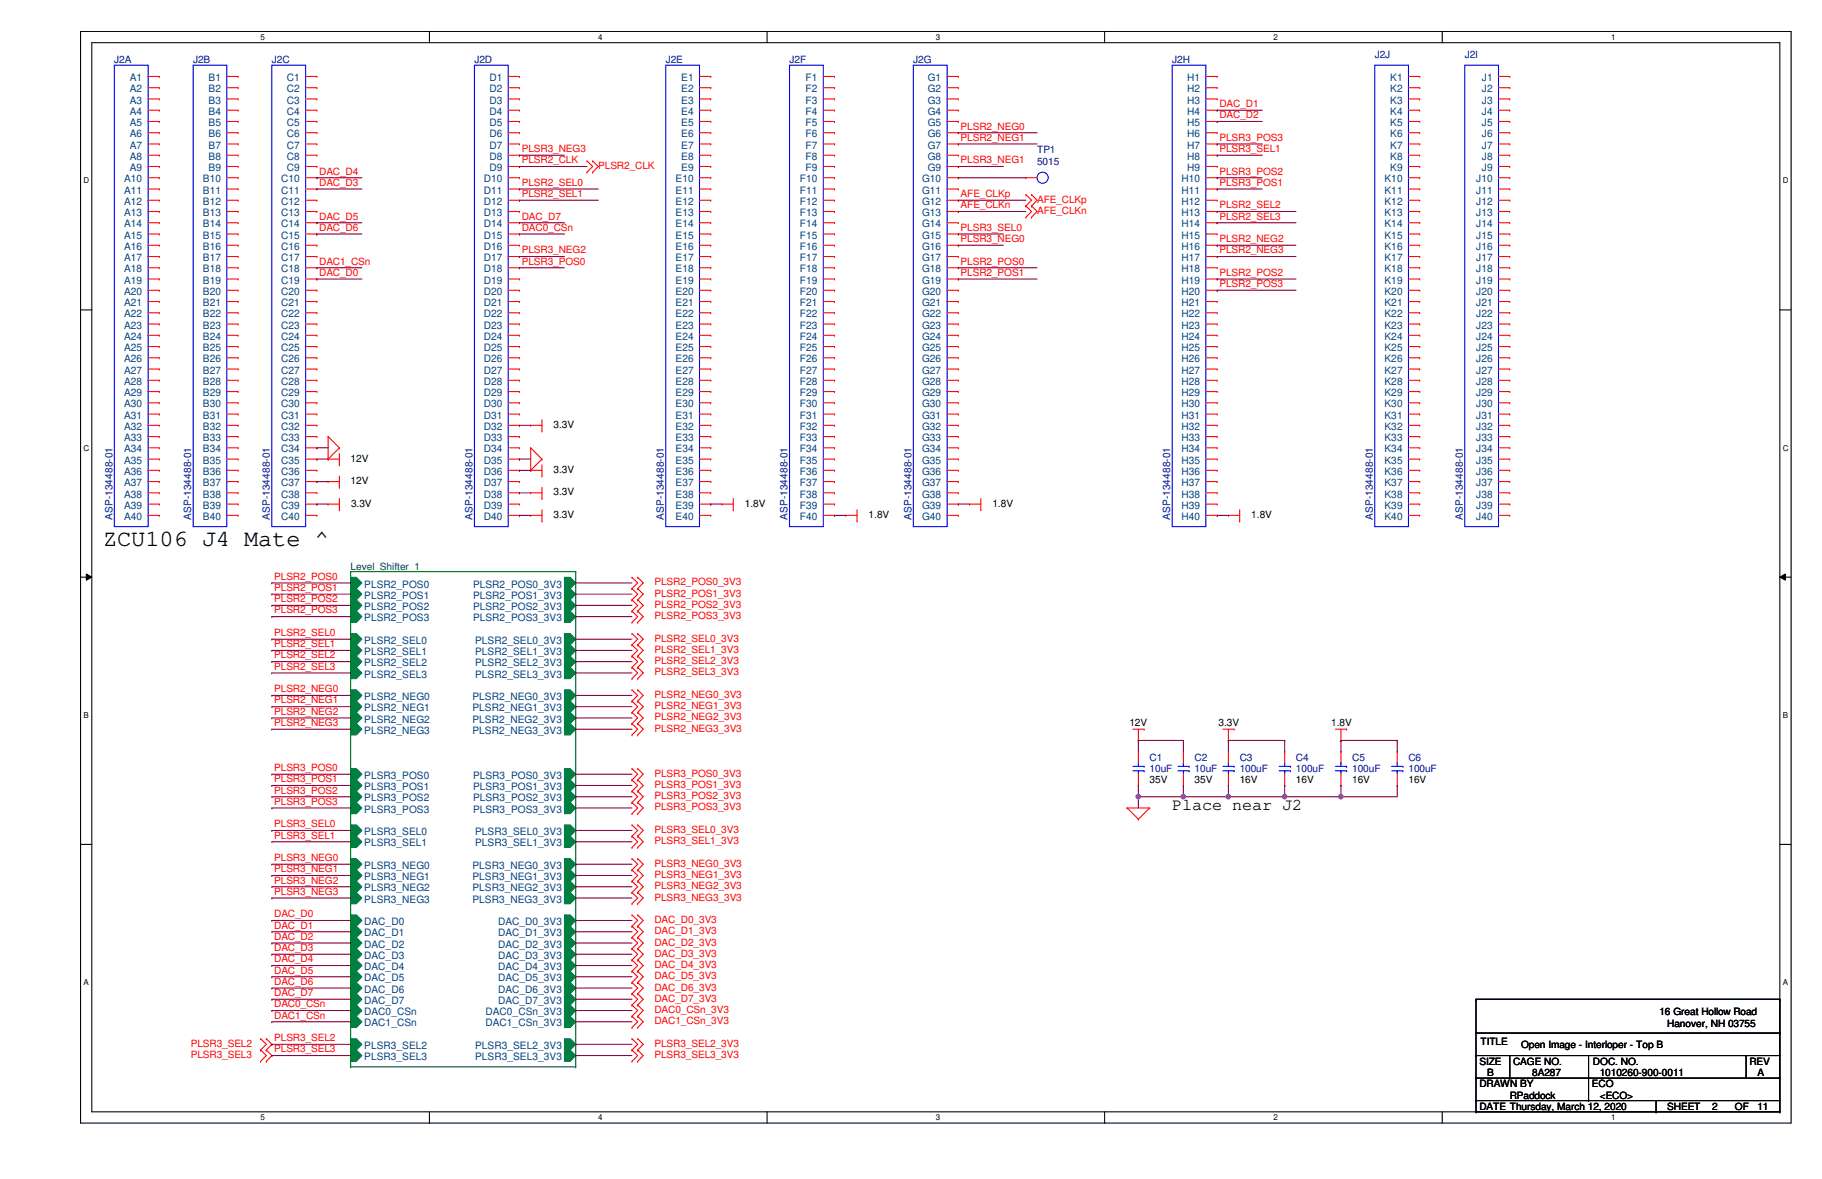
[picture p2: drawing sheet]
<svg xmlns="http://www.w3.org/2000/svg" width="432mm" height="279mm" viewBox="0 0 432 279" stroke-linecap="round" stroke-linejoin="round" font-family="sans-serif">
<defs><g id="words">
<text font-size="5.6" x="24.4" y="129.3">ZCU106 J4 Mate ^</text>
<text font-size="4" x="277.8" y="192">Place near J2</text>
<g font-size="2.4" fill="#000080">
<text x="27.1" y="15">J2A</text>
<text x="45.8" y="15">J2B</text>
<text x="64.4" y="15">J2C</text>
<text x="112.4" y="15">J2D</text>
<text x="157.8" y="15">J2E</text>
<text x="187.1" y="15">J2F</text>
<text x="216.5" y="15">J2G</text>
<text x="277.8" y="15">J2H</text>
<text x="325.8" y="13.7">J2J</text>
<text x="347.1" y="13.7">J2I</text>
<text x="245.8" y="36.3">TP1</text>
<text x="245.8" y="39">5015</text>
<text x="26.6" y="123.2" transform="rotate(-90 26.6 123.2)">ASP-134488-01</text>
<text x="45.3" y="123.2" transform="rotate(-90 45.3 123.2)">ASP-134488-01</text>
<text x="64" y="123.2" transform="rotate(-90 64 123.2)">ASP-134488-01</text>
<text x="112" y="123.2" transform="rotate(-90 112 123.2)">ASP-134488-01</text>
<text x="157.3" y="123.2" transform="rotate(-90 157.3 123.2)">ASP-134488-01</text>
<text x="186.6" y="123.2" transform="rotate(-90 186.6 123.2)">ASP-134488-01</text>
<text x="216" y="123.2" transform="rotate(-90 216 123.2)">ASP-134488-01</text>
<text x="277.3" y="123.2" transform="rotate(-90 277.3 123.2)">ASP-134488-01</text>
<text x="325.3" y="123.2" transform="rotate(-90 325.3 123.2)">ASP-134488-01</text>
<text x="346.7" y="123.2" transform="rotate(-90 346.7 123.2)">ASP-134488-01</text>
<text x="272.5" y="180.3">C1</text>
<text x="272.5" y="183">10uF</text>
<text x="283.1" y="180.3">C2</text>
<text x="283.1" y="183">10uF</text>
<text x="293.8" y="180.3">C3</text>
<text x="293.8" y="183">100uF</text>
<text x="307.1" y="180.3">C4</text>
<text x="307.1" y="183">100uF</text>
<text x="320.5" y="180.3">C5</text>
<text x="320.5" y="183">100uF</text>
<text x="333.8" y="180.3">C6</text>
<text x="333.8" y="183">100uF</text>
</g>
<g font-size="2.4" fill="#004080">
<text x="30.8" y="19.2">A1</text>
<text x="30.8" y="21.9">A2</text>
<text x="49.4" y="19.2">B1</text>
<text x="49.4" y="21.9">B2</text>
<text x="68" y="19.2">C1</text>
<text x="68" y="21.9">C2</text>
<text x="116" y="19.2">D1</text>
<text x="116" y="21.9">D2</text>
<text x="161.5" y="19.2">E1</text>
<text x="161.5" y="21.9">E2</text>
<text x="190.9" y="19.2">F1</text>
<text x="190.9" y="21.9">F2</text>
<text x="219.9" y="19.2">G1</text>
<text x="219.9" y="21.9">G2</text>
<text x="281.3" y="19.2">H1</text>
<text x="281.3" y="21.9">H2</text>
<text x="329.5" y="19.2">K1</text>
<text x="329.5" y="21.9">K2</text>
<text x="351.2" y="19.2">J1</text>
<text x="351.2" y="21.9">J2</text>
<text x="30.8" y="24.6">A3</text>
<text x="30.8" y="27.2">A4</text>
<text x="30.8" y="29.9">A5</text>
<text x="49.4" y="24.6">B3</text>
<text x="49.4" y="27.2">B4</text>
<text x="49.4" y="29.9">B5</text>
<text x="68" y="24.6">C3</text>
<text x="68" y="27.2">C4</text>
<text x="68" y="29.9">C5</text>
<text x="116" y="24.6">D3</text>
<text x="116" y="27.2">D4</text>
<text x="116" y="29.9">D5</text>
<text x="161.5" y="24.6">E3</text>
<text x="161.5" y="27.2">E4</text>
<text x="161.5" y="29.9">E5</text>
<text x="190.9" y="24.6">F3</text>
<text x="190.9" y="27.2">F4</text>
<text x="190.9" y="29.9">F5</text>
<text x="219.9" y="24.6">G3</text>
<text x="219.9" y="27.2">G4</text>
<text x="219.9" y="29.9">G5</text>
<text x="281.3" y="24.6">H3</text>
<text x="281.3" y="27.2">H4</text>
<text x="281.3" y="29.9">H5</text>
<text x="329.5" y="24.6">K3</text>
<text x="329.5" y="27.2">K4</text>
<text x="329.5" y="29.9">K5</text>
<text x="351.2" y="24.6">J3</text>
<text x="351.2" y="27.2">J4</text>
<text x="351.2" y="29.9">J5</text>
<text x="30.8" y="32.6">A6</text>
<text x="30.8" y="35.2">A7</text>
<text x="49.4" y="32.6">B6</text>
<text x="49.4" y="35.2">B7</text>
<text x="68" y="32.6">C6</text>
<text x="68" y="35.2">C7</text>
<text x="116" y="32.6">D6</text>
<text x="116" y="35.2">D7</text>
<text x="161.5" y="32.6">E6</text>
<text x="161.5" y="35.2">E7</text>
<text x="190.9" y="32.6">F6</text>
<text x="190.9" y="35.2">F7</text>
<text x="219.9" y="32.6">G6</text>
<text x="219.9" y="35.2">G7</text>
<text x="281.3" y="32.6">H6</text>
<text x="281.3" y="35.2">H7</text>
<text x="329.5" y="32.6">K6</text>
<text x="329.5" y="35.2">K7</text>
<text x="351.2" y="32.6">J6</text>
<text x="351.2" y="35.2">J7</text>
<text x="30.8" y="37.9">A8</text>
<text x="30.8" y="40.6">A9</text>
<text x="49.4" y="37.9">B8</text>
<text x="49.4" y="40.6">B9</text>
<text x="68" y="37.9">C8</text>
<text x="68" y="40.6">C9</text>
<text x="116" y="37.9">D8</text>
<text x="116" y="40.6">D9</text>
<text x="161.5" y="37.9">E8</text>
<text x="161.5" y="40.6">E9</text>
<text x="190.9" y="37.9">F8</text>
<text x="190.9" y="40.6">F9</text>
<text x="219.9" y="37.9">G8</text>
<text x="219.9" y="40.6">G9</text>
<text x="281.3" y="37.9">H8</text>
<text x="281.3" y="40.6">H9</text>
<text x="329.5" y="37.9">K8</text>
<text x="329.5" y="40.6">K9</text>
<text x="351.2" y="37.9">J8</text>
<text x="351.2" y="40.6">J9</text>
<text x="29.4" y="43.2">A10</text>
<text x="29.4" y="45.9">A11</text>
<text x="48.1" y="43.2">B10</text>
<text x="48.1" y="45.9">B11</text>
<text x="66.6" y="43.2">C10</text>
<text x="66.6" y="45.9">C11</text>
<text x="114.6" y="43.2">D10</text>
<text x="114.6" y="45.9">D11</text>
<text x="160.1" y="43.2">E10</text>
<text x="160.1" y="45.9">E11</text>
<text x="189.6" y="43.2">F10</text>
<text x="189.6" y="45.9">F11</text>
<text x="218.5" y="43.2">G10</text>
<text x="218.5" y="45.9">G11</text>
<text x="280" y="43.2">H10</text>
<text x="280" y="45.9">H11</text>
<text x="328.1" y="43.2">K10</text>
<text x="328.1" y="45.9">K11</text>
<text x="349.8" y="43.2">J10</text>
<text x="349.8" y="45.9">J11</text>
<text x="29.4" y="48.6">A12</text>
<text x="29.4" y="51.2">A13</text>
<text x="29.4" y="53.9">A14</text>
<text x="48.1" y="48.6">B12</text>
<text x="48.1" y="51.2">B13</text>
<text x="48.1" y="53.9">B14</text>
<text x="66.6" y="48.6">C12</text>
<text x="66.6" y="51.2">C13</text>
<text x="66.6" y="53.9">C14</text>
<text x="114.6" y="48.6">D12</text>
<text x="114.6" y="51.2">D13</text>
<text x="114.6" y="53.9">D14</text>
<text x="160.1" y="48.6">E12</text>
<text x="160.1" y="51.2">E13</text>
<text x="160.1" y="53.9">E14</text>
<text x="189.6" y="48.6">F12</text>
<text x="189.6" y="51.2">F13</text>
<text x="189.6" y="53.9">F14</text>
<text x="218.5" y="48.6">G12</text>
<text x="218.5" y="51.2">G13</text>
<text x="218.5" y="53.9">G14</text>
<text x="280" y="48.6">H12</text>
<text x="280" y="51.2">H13</text>
<text x="280" y="53.9">H14</text>
<text x="328.1" y="48.6">K12</text>
<text x="328.1" y="51.2">K13</text>
<text x="328.1" y="53.9">K14</text>
<text x="349.8" y="48.6">J12</text>
<text x="349.8" y="51.2">J13</text>
<text x="349.8" y="53.9">J14</text>
<text x="29.4" y="56.6">A15</text>
<text x="29.4" y="59.2">A16</text>
<text x="48.1" y="56.6">B15</text>
<text x="48.1" y="59.2">B16</text>
<text x="66.6" y="56.6">C15</text>
<text x="66.6" y="59.2">C16</text>
<text x="114.6" y="56.6">D15</text>
<text x="114.6" y="59.2">D16</text>
<text x="160.1" y="56.6">E15</text>
<text x="160.1" y="59.2">E16</text>
<text x="189.6" y="56.6">F15</text>
<text x="189.6" y="59.2">F16</text>
<text x="218.5" y="56.6">G15</text>
<text x="218.5" y="59.2">G16</text>
<text x="280" y="56.6">H15</text>
<text x="280" y="59.2">H16</text>
<text x="328.1" y="56.6">K15</text>
<text x="328.1" y="59.2">K16</text>
<text x="349.8" y="56.6">J15</text>
<text x="349.8" y="59.2">J16</text>
<text x="29.4" y="61.9">A17</text>
<text x="29.4" y="64.6">A18</text>
<text x="48.1" y="61.9">B17</text>
<text x="48.1" y="64.6">B18</text>
<text x="66.6" y="61.9">C17</text>
<text x="66.6" y="64.6">C18</text>
<text x="114.6" y="61.9">D17</text>
<text x="114.6" y="64.6">D18</text>
<text x="160.1" y="61.9">E17</text>
<text x="160.1" y="64.6">E18</text>
<text x="189.6" y="61.9">F17</text>
<text x="189.6" y="64.6">F18</text>
<text x="218.5" y="61.9">G17</text>
<text x="218.5" y="64.6">G18</text>
<text x="280" y="61.9">H17</text>
<text x="280" y="64.6">H18</text>
<text x="328.1" y="61.9">K17</text>
<text x="328.1" y="64.6">K18</text>
<text x="349.8" y="61.9">J17</text>
<text x="349.8" y="64.6">J18</text>
<text x="29.4" y="67.2">A19</text>
<text x="29.4" y="69.9">A20</text>
<text x="48.1" y="67.2">B19</text>
<text x="48.1" y="69.9">B20</text>
<text x="66.6" y="67.2">C19</text>
<text x="66.6" y="69.9">C20</text>
<text x="114.6" y="67.2">D19</text>
<text x="114.6" y="69.9">D20</text>
<text x="160.1" y="67.2">E19</text>
<text x="160.1" y="69.9">E20</text>
<text x="189.6" y="67.2">F19</text>
<text x="189.6" y="69.9">F20</text>
<text x="218.5" y="67.2">G19</text>
<text x="218.5" y="69.9">G20</text>
<text x="280" y="67.2">H19</text>
<text x="280" y="69.9">H20</text>
<text x="328.1" y="67.2">K19</text>
<text x="328.1" y="69.9">K20</text>
<text x="349.8" y="67.2">J19</text>
<text x="349.8" y="69.9">J20</text>
<text x="29.4" y="72.6">A21</text>
<text x="29.4" y="75.2">A22</text>
<text x="29.4" y="77.9">A23</text>
<text x="48.1" y="72.6">B21</text>
<text x="48.1" y="75.2">B22</text>
<text x="48.1" y="77.9">B23</text>
<text x="66.6" y="72.6">C21</text>
<text x="66.6" y="75.2">C22</text>
<text x="66.6" y="77.9">C23</text>
<text x="114.6" y="72.6">D21</text>
<text x="114.6" y="75.2">D22</text>
<text x="114.6" y="77.9">D23</text>
<text x="160.1" y="72.6">E21</text>
<text x="160.1" y="75.2">E22</text>
<text x="160.1" y="77.9">E23</text>
<text x="189.6" y="72.6">F21</text>
<text x="189.6" y="75.2">F22</text>
<text x="189.6" y="77.9">F23</text>
<text x="218.5" y="72.6">G21</text>
<text x="218.5" y="75.2">G22</text>
<text x="218.5" y="77.9">G23</text>
<text x="280" y="72.6">H21</text>
<text x="280" y="75.2">H22</text>
<text x="280" y="77.9">H23</text>
<text x="328.1" y="72.6">K21</text>
<text x="328.1" y="75.2">K22</text>
<text x="328.1" y="77.9">K23</text>
<text x="349.8" y="72.6">J21</text>
<text x="349.8" y="75.2">J22</text>
<text x="349.8" y="77.9">J23</text>
<text x="29.4" y="80.6">A24</text>
<text x="29.4" y="83.2">A25</text>
<text x="48.1" y="80.6">B24</text>
<text x="48.1" y="83.2">B25</text>
<text x="66.6" y="80.6">C24</text>
<text x="66.6" y="83.2">C25</text>
<text x="114.6" y="80.6">D24</text>
<text x="114.6" y="83.2">D25</text>
<text x="160.1" y="80.6">E24</text>
<text x="160.1" y="83.2">E25</text>
<text x="189.6" y="80.6">F24</text>
<text x="189.6" y="83.2">F25</text>
<text x="218.5" y="80.6">G24</text>
<text x="218.5" y="83.2">G25</text>
<text x="280" y="80.6">H24</text>
<text x="280" y="83.2">H25</text>
<text x="328.1" y="80.6">K24</text>
<text x="328.1" y="83.2">K25</text>
<text x="349.8" y="80.6">J24</text>
<text x="349.8" y="83.2">J25</text>
<text x="29.4" y="85.9">A26</text>
<text x="29.4" y="88.6">A27</text>
<text x="48.1" y="85.9">B26</text>
<text x="48.1" y="88.6">B27</text>
<text x="66.6" y="85.9">C26</text>
<text x="66.6" y="88.6">C27</text>
<text x="114.6" y="85.9">D26</text>
<text x="114.6" y="88.6">D27</text>
<text x="160.1" y="85.9">E26</text>
<text x="160.1" y="88.6">E27</text>
<text x="189.6" y="85.9">F26</text>
<text x="189.6" y="88.6">F27</text>
<text x="218.5" y="85.9">G26</text>
<text x="218.5" y="88.6">G27</text>
<text x="280" y="85.9">H26</text>
<text x="280" y="88.6">H27</text>
<text x="328.1" y="85.9">K26</text>
<text x="328.1" y="88.6">K27</text>
<text x="349.8" y="85.9">J26</text>
<text x="349.8" y="88.6">J27</text>
<text x="29.4" y="91.2">A28</text>
<text x="29.4" y="93.9">A29</text>
<text x="48.1" y="91.2">B28</text>
<text x="48.1" y="93.9">B29</text>
<text x="66.6" y="91.2">C28</text>
<text x="66.6" y="93.9">C29</text>
<text x="114.6" y="91.2">D28</text>
<text x="114.6" y="93.9">D29</text>
<text x="160.1" y="91.2">E28</text>
<text x="160.1" y="93.9">E29</text>
<text x="189.6" y="91.2">F28</text>
<text x="189.6" y="93.9">F29</text>
<text x="218.5" y="91.2">G28</text>
<text x="218.5" y="93.9">G29</text>
<text x="280" y="91.2">H28</text>
<text x="280" y="93.9">H29</text>
<text x="328.1" y="91.2">K28</text>
<text x="328.1" y="93.9">K29</text>
<text x="349.8" y="91.2">J28</text>
<text x="349.8" y="93.9">J29</text>
<text x="29.4" y="96.6">A30</text>
<text x="29.4" y="99.2">A31</text>
<text x="29.4" y="101.9">A32</text>
<text x="48.1" y="96.6">B30</text>
<text x="48.1" y="99.2">B31</text>
<text x="48.1" y="101.9">B32</text>
<text x="66.6" y="96.6">C30</text>
<text x="66.6" y="99.2">C31</text>
<text x="66.6" y="101.9">C32</text>
<text x="114.6" y="96.6">D30</text>
<text x="114.6" y="99.2">D31</text>
<text x="114.6" y="101.9">D32</text>
<text x="160.1" y="96.6">E30</text>
<text x="160.1" y="99.2">E31</text>
<text x="160.1" y="101.9">E32</text>
<text x="189.6" y="96.6">F30</text>
<text x="189.6" y="99.2">F31</text>
<text x="189.6" y="101.9">F32</text>
<text x="218.5" y="96.6">G30</text>
<text x="218.5" y="99.2">G31</text>
<text x="218.5" y="101.9">G32</text>
<text x="280" y="96.6">H30</text>
<text x="280" y="99.2">H31</text>
<text x="280" y="101.9">H32</text>
<text x="328.1" y="96.6">K30</text>
<text x="328.1" y="99.2">K31</text>
<text x="328.1" y="101.9">K32</text>
<text x="349.8" y="96.6">J30</text>
<text x="349.8" y="99.2">J31</text>
<text x="349.8" y="101.9">J32</text>
<text x="29.4" y="104.6">A33</text>
<text x="29.4" y="107.2">A34</text>
<text x="48.1" y="104.6">B33</text>
<text x="48.1" y="107.2">B34</text>
<text x="66.6" y="104.6">C33</text>
<text x="66.6" y="107.2">C34</text>
<text x="114.6" y="104.6">D33</text>
<text x="114.6" y="107.2">D34</text>
<text x="160.1" y="104.6">E33</text>
<text x="160.1" y="107.2">E34</text>
<text x="189.6" y="104.6">F33</text>
<text x="189.6" y="107.2">F34</text>
<text x="218.5" y="104.6">G33</text>
<text x="218.5" y="107.2">G34</text>
<text x="280" y="104.6">H33</text>
<text x="280" y="107.2">H34</text>
<text x="328.1" y="104.6">K33</text>
<text x="328.1" y="107.2">K34</text>
<text x="349.8" y="104.6">J33</text>
<text x="349.8" y="107.2">J34</text>
<text x="29.4" y="109.9">A35</text>
<text x="29.4" y="112.6">A36</text>
<text x="48.1" y="109.9">B35</text>
<text x="48.1" y="112.6">B36</text>
<text x="66.6" y="109.9">C35</text>
<text x="66.6" y="112.6">C36</text>
<text x="114.6" y="109.9">D35</text>
<text x="114.6" y="112.6">D36</text>
<text x="160.1" y="109.9">E35</text>
<text x="160.1" y="112.6">E36</text>
<text x="189.6" y="109.9">F35</text>
<text x="189.6" y="112.6">F36</text>
<text x="218.5" y="109.9">G35</text>
<text x="218.5" y="112.6">G36</text>
<text x="280" y="109.9">H35</text>
<text x="280" y="112.6">H36</text>
<text x="328.1" y="109.9">K35</text>
<text x="328.1" y="112.6">K36</text>
<text x="349.8" y="109.9">J35</text>
<text x="349.8" y="112.6">J36</text>
<text x="29.4" y="115.2">A37</text>
<text x="29.4" y="117.9">A38</text>
<text x="48.1" y="115.2">B37</text>
<text x="48.1" y="117.9">B38</text>
<text x="66.6" y="115.2">C37</text>
<text x="66.6" y="117.9">C38</text>
<text x="114.6" y="115.2">D37</text>
<text x="114.6" y="117.9">D38</text>
<text x="160.1" y="115.2">E37</text>
<text x="160.1" y="117.9">E38</text>
<text x="189.6" y="115.2">F37</text>
<text x="189.6" y="117.9">F38</text>
<text x="218.5" y="115.2">G37</text>
<text x="218.5" y="117.9">G38</text>
<text x="280" y="115.2">H37</text>
<text x="280" y="117.9">H38</text>
<text x="328.1" y="115.2">K37</text>
<text x="328.1" y="117.9">K38</text>
<text x="349.8" y="115.2">J37</text>
<text x="349.8" y="117.9">J38</text>
<text x="29.4" y="120.6">A39</text>
<text x="29.4" y="123.2">A40</text>
<text x="48.1" y="120.6">B39</text>
<text x="48.1" y="123.2">B40</text>
<text x="66.6" y="120.6">C39</text>
<text x="66.6" y="123.2">C40</text>
<text x="114.6" y="120.6">D39</text>
<text x="114.6" y="123.2">D40</text>
<text x="160.1" y="120.6">E39</text>
<text x="160.1" y="123.2">E40</text>
<text x="189.6" y="120.6">F39</text>
<text x="189.6" y="123.2">F40</text>
<text x="218.5" y="120.6">G39</text>
<text x="218.5" y="123.2">G40</text>
<text x="280" y="120.6">H39</text>
<text x="280" y="123.2">H40</text>
<text x="328.1" y="120.6">K39</text>
<text x="328.1" y="123.2">K40</text>
<text x="349.8" y="120.6">J39</text>
<text x="349.8" y="123.2">J40</text>
<text x="86.3" y="141.9">PLSR2_POS1</text>
<text x="86.3" y="139.2">PLSR2_POS0</text>
<text x="112.1" y="141.9">PLSR2_POS1_3V3</text>
<text x="112.1" y="139.2">PLSR2_POS0_3V3</text>
<text x="86.3" y="147.2">PLSR2_POS3</text>
<text x="86.3" y="144.6">PLSR2_POS2</text>
<text x="112.1" y="147.2">PLSR2_POS3_3V3</text>
<text x="112.1" y="144.6">PLSR2_POS2_3V3</text>
<text x="86.3" y="155.2">PLSR2_SEL1</text>
<text x="86.3" y="152.6">PLSR2_SEL0</text>
<text x="112.6" y="155.2">PLSR2_SEL1_3V3</text>
<text x="112.6" y="152.6">PLSR2_SEL0_3V3</text>
<text x="86.3" y="160.6">PLSR2_SEL3</text>
<text x="86.3" y="157.9">PLSR2_SEL2</text>
<text x="112.6" y="160.6">PLSR2_SEL3_3V3</text>
<text x="112.6" y="157.9">PLSR2_SEL2_3V3</text>
<text x="86.3" y="165.9">PLSR2_NEG0</text>
<text x="112" y="165.9">PLSR2_NEG0_3V3</text>
<text x="86.3" y="173.9">PLSR2_NEG3</text>
<text x="86.3" y="171.2">PLSR2_NEG2</text>
<text x="86.3" y="168.6">PLSR2_NEG1</text>
<text x="112" y="173.9">PLSR2_NEG3_3V3</text>
<text x="112" y="171.2">PLSR2_NEG2_3V3</text>
<text x="112" y="168.6">PLSR2_NEG1_3V3</text>
<text x="86.3" y="184.6">PLSR3_POS0</text>
<text x="112.1" y="184.6">PLSR3_POS0_3V3</text>
<text x="86.3" y="187.2">PLSR3_POS1</text>
<text x="86.3" y="189.9">PLSR3_POS2</text>
<text x="112.1" y="187.2">PLSR3_POS1_3V3</text>
<text x="112.1" y="189.9">PLSR3_POS2_3V3</text>
<text x="86.3" y="197.9">PLSR3_SEL0</text>
<text x="86.3" y="192.6">PLSR3_POS3</text>
<text x="112.1" y="192.6">PLSR3_POS3_3V3</text>
<text x="112.6" y="197.9">PLSR3_SEL0_3V3</text>
<text x="86.3" y="200.6">PLSR3_SEL1</text>
<text x="112.6" y="200.6">PLSR3_SEL1_3V3</text>
<text x="86.3" y="205.9">PLSR3_NEG0</text>
<text x="86.3" y="208.6">PLSR3_NEG1</text>
<text x="112" y="205.9">PLSR3_NEG0_3V3</text>
<text x="112" y="208.6">PLSR3_NEG1_3V3</text>
<text x="86.3" y="211.2">PLSR3_NEG2</text>
<text x="86.3" y="213.9">PLSR3_NEG3</text>
<text x="112" y="211.2">PLSR3_NEG2_3V3</text>
<text x="112" y="213.9">PLSR3_NEG3_3V3</text>
<text x="86.3" y="219.2">DAC_D0</text>
<text x="86.3" y="221.9">DAC_D1</text>
<text x="118" y="219.2">DAC_D0_3V3</text>
<text x="118" y="221.9">DAC_D1_3V3</text>
<text x="86.3" y="224.6">DAC_D2</text>
<text x="86.3" y="227.2">DAC_D3</text>
<text x="118" y="224.6">DAC_D2_3V3</text>
<text x="118" y="227.2">DAC_D3_3V3</text>
<text x="86.3" y="229.9">DAC_D4</text>
<text x="86.3" y="232.6">DAC_D5</text>
<text x="118" y="229.9">DAC_D4_3V3</text>
<text x="118" y="232.6">DAC_D5_3V3</text>
<text x="86.3" y="235.2">DAC_D6</text>
<text x="86.3" y="237.9">DAC_D7</text>
<text x="118" y="235.2">DAC_D6_3V3</text>
<text x="118" y="237.9">DAC_D7_3V3</text>
<text x="86.3" y="243.2">DAC1_CSn</text>
<text x="86.3" y="240.6">DAC0_CSn</text>
<text x="115.1" y="243.2">DAC1_CSn_3V3</text>
<text x="115.1" y="240.6">DAC0_CSn_3V3</text>
<text x="86.3" y="251.2">PLSR3_SEL3</text>
<text x="86.3" y="248.6">PLSR3_SEL2</text>
<text x="112.6" y="251.2">PLSR3_SEL3_3V3</text>
<text x="112.6" y="248.6">PLSR3_SEL2_3V3</text>
</g>
<g font-size="2.4" fill="#f00">
<text x="289" y="25.4">DAC_D1</text>
<text x="289" y="28">DAC_D2</text>
<text x="227.7" y="30.7">PLSR2_NEG0</text>
<text x="227.7" y="33.4">PLSR2_NEG1</text>
<text x="289" y="33.4">PLSR3_POS3</text>
<text x="75.6" y="41.4">DAC_D4</text>
<text x="123.7" y="36">PLSR3_NEG3</text>
<text x="123.7" y="38.7">PLSR2_CLK</text>
<text x="141.8" y="40">PLSR2_CLK</text>
<text x="227.7" y="38.7">PLSR3_NEG1</text>
<text x="289" y="36">PLSR3_SEL1</text>
<text x="289" y="41.4">PLSR3_POS2</text>
<text x="75.6" y="44">DAC_D3</text>
<text x="123.7" y="44">PLSR2_SEL0</text>
<text x="123.7" y="46.7">PLSR2_SEL1</text>
<text x="227.7" y="46.7">AFE_CLKp</text>
<text x="289" y="44">PLSR3_POS1</text>
<text x="75.6" y="52">DAC_D5</text>
<text x="123.7" y="52">DAC_D7</text>
<text x="227.7" y="49.4">AFE_CLKn</text>
<text x="245.8" y="48">AFE_CLKp</text>
<text x="245.8" y="50.7">AFE_CLKn</text>
<text x="289" y="49.4">PLSR2_SEL2</text>
<text x="289" y="52">PLSR2_SEL3</text>
<text x="75.6" y="54.7">DAC_D6</text>
<text x="123.7" y="54.7">DAC0_CSn</text>
<text x="227.7" y="54.7">PLSR3_SEL0</text>
<text x="227.7" y="57.4">PLSR3_NEG0</text>
<text x="289" y="57.4">PLSR2_NEG2</text>
<text x="75.6" y="62.7">DAC1_CSn</text>
<text x="75.6" y="65.4">DAC_D0</text>
<text x="123.7" y="60">PLSR3_NEG2</text>
<text x="123.7" y="62.7">PLSR3_POS0</text>
<text x="227.7" y="62.7">PLSR2_POS0</text>
<text x="227.7" y="65.4">PLSR2_POS1</text>
<text x="289" y="60">PLSR2_NEG3</text>
<text x="289" y="65.4">PLSR2_POS2</text>
<text x="289" y="68">PLSR2_POS3</text>
<text x="65" y="137.4">PLSR2_POS0</text>
<text x="65" y="140">PLSR2_POS1</text>
<text x="65" y="142.7">PLSR2_POS2</text>
<text x="155.1" y="138.7">PLSR2_POS0_3V3</text>
<text x="155.1" y="141.4">PLSR2_POS1_3V3</text>
<text x="65" y="145.4">PLSR2_POS3</text>
<text x="155.1" y="144.1">PLSR2_POS2_3V3</text>
<text x="155.1" y="146.7">PLSR2_POS3_3V3</text>
<text x="65" y="150.7">PLSR2_SEL0</text>
<text x="65" y="153.4">PLSR2_SEL1</text>
<text x="155.1" y="152.1">PLSR2_SEL0_3V3</text>
<text x="155.1" y="154.7">PLSR2_SEL1_3V3</text>
<text x="65" y="156">PLSR2_SEL2</text>
<text x="65" y="158.7">PLSR2_SEL3</text>
<text x="155.1" y="157.4">PLSR2_SEL2_3V3</text>
<text x="155.1" y="160.1">PLSR2_SEL3_3V3</text>
<text x="65" y="164">PLSR2_NEG0</text>
<text x="65" y="166.7">PLSR2_NEG1</text>
<text x="155.1" y="165.4">PLSR2_NEG0_3V3</text>
<text x="65" y="169.4">PLSR2_NEG2</text>
<text x="65" y="172">PLSR2_NEG3</text>
<text x="155.1" y="168.1">PLSR2_NEG1_3V3</text>
<text x="155.1" y="170.7">PLSR2_NEG2_3V3</text>
<text x="155.1" y="173.4">PLSR2_NEG3_3V3</text>
<text x="65" y="182.7">PLSR3_POS0</text>
<text x="65" y="185.4">PLSR3_POS1</text>
<text x="155.1" y="184.1">PLSR3_POS0_3V3</text>
<text x="65" y="188">PLSR3_POS2</text>
<text x="65" y="190.7">PLSR3_POS3</text>
<text x="155.1" y="186.7">PLSR3_POS1_3V3</text>
<text x="155.1" y="189.4">PLSR3_POS2_3V3</text>
<text x="65" y="196">PLSR3_SEL0</text>
<text x="155.1" y="192.1">PLSR3_POS3_3V3</text>
<text x="155.1" y="197.4">PLSR3_SEL0_3V3</text>
<text x="65" y="198.7">PLSR3_SEL1</text>
<text x="155.1" y="200.1">PLSR3_SEL1_3V3</text>
<text x="65" y="204">PLSR3_NEG0</text>
<text x="65" y="206.7">PLSR3_NEG1</text>
<text x="65" y="209.4">PLSR3_NEG2</text>
<text x="155.1" y="205.4">PLSR3_NEG0_3V3</text>
<text x="155.1" y="208.1">PLSR3_NEG1_3V3</text>
<text x="65" y="212">PLSR3_NEG3</text>
<text x="155.1" y="210.7">PLSR3_NEG2_3V3</text>
<text x="155.1" y="213.4">PLSR3_NEG3_3V3</text>
<text x="65" y="217.4">DAC_D0</text>
<text x="65" y="220">DAC_D1</text>
<text x="155.1" y="218.7">DAC_D0_3V3</text>
<text x="155.1" y="221.4">DAC_D1_3V3</text>
<text x="65" y="222.7">DAC_D2</text>
<text x="65" y="225.4">DAC_D3</text>
<text x="155.1" y="224.1">DAC_D2_3V3</text>
<text x="155.1" y="226.7">DAC_D3_3V3</text>
<text x="65" y="228">DAC_D4</text>
<text x="65" y="230.7">DAC_D5</text>
<text x="65" y="233.4">DAC_D6</text>
<text x="155.1" y="229.4">DAC_D4_3V3</text>
<text x="155.1" y="232.1">DAC_D5_3V3</text>
<text x="65" y="236.1">DAC_D7</text>
<text x="65" y="238.7">DAC0_CSn</text>
<text x="155.1" y="234.7">DAC_D6_3V3</text>
<text x="155.1" y="237.4">DAC_D7_3V3</text>
<text x="65" y="241.4">DAC1_CSn</text>
<text x="155.1" y="240.1">DAC0_CSn_3V3</text>
<text x="155.1" y="242.7">DAC1_CSn_3V3</text>
<text x="45.2" y="248.1">PLSR3_SEL2</text>
<text x="45.2" y="250.7">PLSR3_SEL3</text>
<text x="65" y="246.7">PLSR3_SEL2</text>
<text x="65" y="249.4">PLSR3_SEL3</text>
<text x="155.1" y="248.1">PLSR3_SEL2_3V3</text>
<text x="155.1" y="250.7">PLSR3_SEL3_3V3</text>
</g>
<g font-size="2.4">
<text x="131.2" y="101.4">3.3V</text>
<text x="83.1" y="109.4">12V</text>
<text x="131.2" y="112.1">3.3V</text>
<text x="83.1" y="114.7">12V</text>
<text x="131.2" y="117.4">3.3V</text>
<text x="83.2" y="120.1">3.3V</text>
<text x="131.2" y="122.7">3.3V</text>
<text x="176.5" y="120.1">1.8V</text>
<text x="205.9" y="122.7">1.8V</text>
<text x="235.2" y="120.1">1.8V</text>
<text x="296.5" y="122.7">1.8V</text>
<text x="267.7" y="172.1">12V</text>
<text x="288.8" y="172.1">3.3V</text>
<text x="315.5" y="172.1">1.8V</text>
<text x="272.5" y="185.7">35V</text>
<text x="283.1" y="185.7">35V</text>
<text x="293.8" y="185.7">16V</text>
<text x="307.1" y="185.7">16V</text>
<text x="320.5" y="185.7">16V</text>
<text x="333.8" y="185.7">16V</text>
<text x="393.3" y="240.6">16 Great Hollow Road</text>
<text x="395.1" y="243.3">Hanover, NH 03755</text>
<text x="350.9" y="247.6">TITLE</text>
<text x="360.5" y="248.4">Open Image - Interloper - Top B</text>
<text x="350.6" y="252.3">SIZE</text>
<text x="350.6" y="257.7">DRAWN BY</text>
<text x="352.5" y="255">B</text>
<text x="358.6" y="252.3">CAGE NO.</text>
<text x="363.1" y="255">8A287</text>
<text x="377.3" y="257.7">ECO</text>
<text x="377.5" y="252.3">DOC. NO.</text>
<text x="379.1" y="255">1010260-900-0011</text>
<text x="414.6" y="252.3">REV</text>
<text x="416.5" y="255">A</text>
<text x="350.6" y="263">DATE Thursday, March 12, 2020</text>
<text x="357.8" y="260.3">RPaddock</text>
<text x="379.1" y="260.3">&lt;ECO&gt;</text>
<text x="395.1" y="263">SHEET</text>
<text x="405.8" y="263">2</text>
<text x="411.1" y="263">OF</text>
<text x="416.5" y="263">11</text>
</g>
<text font-size="2.4" fill="#004040" x="83.1" y="135">Level_Shifter_1</text>
<g font-size="1.9">
<text x="61.8" y="9.4">5</text>
<text x="141.8" y="9.4">4</text>
<text x="221.8" y="9.4">3</text>
<text x="301.8" y="9.4">2</text>
<text x="381.8" y="9.4">1</text>
<text x="19.8" y="43.5">D</text>
<text x="422.5" y="43.5">D</text>
<text x="19.8" y="106.8">C</text>
<text x="422.5" y="106.8">C</text>
<text x="19.8" y="170.1">B</text>
<text x="422.5" y="170.1">B</text>
<text x="19.8" y="233.5">A</text>
<text x="422.5" y="233.5">A</text>
<text x="61.8" y="265.5">5</text>
<text x="141.8" y="265.5">4</text>
<text x="221.8" y="265.5">3</text>
<text x="301.8" y="265.5">2</text>
<text x="381.8" y="265.5">1</text>
</g>
</g></defs>
<path d="M19.1 7.5h405.4v258.6h-405.4zM21.8 10.1h400v253.4h-400z" fill="none" stroke="#000" stroke-width=".25"/>
<g fill="#fff">
<path d="M61.8 7.7h1v2.2h-1z"/>
<path d="M61.8 263.8h1v2.1h-1z"/>
</g>
<path d="M101.8 7.5v2.6M101.8 263.5v2.6" fill="none" stroke="#000" stroke-width=".25"/>
<g fill="#fff">
<path d="M141.8 7.7h1v2.2h-1z"/>
<path d="M141.8 263.8h1v2.1h-1z"/>
</g>
<path d="M181.8 7.5v2.6M181.8 263.5v2.6" fill="none" stroke="#000" stroke-width=".25"/>
<g fill="#fff">
<path d="M221.8 7.7h1v2.2h-1z"/>
<path d="M221.8 263.8h1v2.1h-1z"/>
</g>
<path d="M261.8 7.5v2.6M261.8 263.5v2.6" fill="none" stroke="#000" stroke-width=".25"/>
<g fill="#fff">
<path d="M301.8 7.7h1v2.2h-1z"/>
<path d="M301.8 263.8h1v2.1h-1z"/>
</g>
<path d="M341.8 7.5v2.6M341.8 263.5v2.6" fill="none" stroke="#000" stroke-width=".25"/>
<g fill="#fff">
<path d="M381.8 7.7h1v2.2h-1z"/>
<path d="M381.8 263.8h1v2.1h-1z"/>
<path d="M19.8 41.8h1.3v2.1h-1.3z"/>
<path d="M422.5 41.8h1.3v2.1h-1.3z"/>
<path d="M19.8 105.1h1.3v2.1h-1.3z"/>
<path d="M422.5 105.1h1.3v2.1h-1.3z"/>
</g>
<path d="M19.1 73.4h2.7M421.8 73.4h2.7" fill="none" stroke="#000" stroke-width=".25"/>
<g fill="#fff">
<path d="M19.8 168.4h1.2v2.2h-1.2z"/>
<path d="M422.5 168.4h1.2v2.2h-1.2z"/>
</g>
<path d="M19.1 136.8h2.7M421.8 136.8h2.7" fill="none" stroke="#000" stroke-width=".25"/>
<path d="M20.4 136l1.4 .8-1.4 .7zM421.8 136.8l1.3-.8v1.5z" fill="#000"/>
<path d="M20.4 136l1.4 .8-1.4 .7zM421.8 136.8l1.3-.8v1.5z" fill="none" stroke="#000" stroke-width=".24"/>
<g fill="#fff">
<path d="M19.8 231.8h1.2v2.1h-1.2z"/>
<path d="M422.5 231.8h1.2v2.1h-1.2z"/>
</g>
<g fill="none" stroke="#000" stroke-width=".25">
<path d="M19.1 200.1h2.7M421.8 200.1h2.7M349.8 236.8h.1M349.8 236.8v26.7M349.8 236.8h72M421.8 236.8h.1M421.8 236.8v26.7M349.8 250.1h.1M349.8 255.5h.1M349.8 244.8h72M349.8 250.1h72M349.8 255.5h72"/>
<path d="M357.8 255.5h.1M357.8 250.1v5.4M376.5 255.5h.1M376.5 250.1v10.7M413.8 250.1h.1M413.8 250.1v5.4M421.8 244.8h.1M349.8 260.8h.1M349.8 263.5h.1M349.8 260.8h72M349.8 263.5h72M376.5 260.8h.1"/>
<path d="M392.5 263.5h.1M392.5 260.8v2.7M421.8 263.5h.1"/>
</g>
<g fill="none" stroke="#f00" stroke-width=".25">
<path d="M333.8 18.1h2.7M336.5 18.1h.1M355.1 18.1h2.7M357.8 18.1h.1M139.1 38.1h.1M139.1 38.1l1.4 1.4-1.4 1.3M140.5 38.1h.1M140.5 38.1l1.3 1.4-1.3 1.3M333.8 20.8h2.7M333.8 23.5h2.7M333.8 26.1h2.7M333.8 28.8h2.7"/>
<path d="M333.8 31.5h2.7M333.8 34.1h2.7M333.8 36.8h2.7M333.8 39.5h2.7M336.5 20.8h.1M336.5 23.5h.1M336.5 26.1h.1M336.5 28.8h.1M336.5 31.5h.1M336.5 34.1h.1M336.5 36.8h.1M336.5 39.5h.1"/>
<path d="M355.1 20.8h2.7M355.1 23.5h2.7M355.1 26.1h2.7M355.1 28.8h2.7M355.1 31.5h2.7M355.1 34.1h2.7M355.1 36.8h2.7M355.1 39.5h2.7M357.8 20.8h.1M357.8 23.5h.1M357.8 26.1h.1M357.8 28.8h.1"/>
<path d="M357.8 31.5h.1M357.8 34.1h.1M357.8 36.8h.1M357.8 39.5h.1M139.1 40.8h.1M140.5 40.8h.1M243.1 48.8h.1M243.1 46.1h.1M243.1 51.5h.1M243.1 46.1l1.4 1.4-1.4 1.3M243.1 48.8l1.4 1.3-1.4 1.4M244.5 48.8h.1"/>
<path d="M244.5 46.1h.1M244.5 51.5h.1M244.5 46.1l1.3 1.4-1.3 1.3M244.5 48.8l1.3 1.3-1.3 1.4M333.8 42.1h2.7M333.8 44.8h2.7M333.8 47.5h2.7M333.8 50.1h2.7M333.8 52.8h2.7M333.8 55.5h2.7M333.8 58.1h2.7M336.5 42.1h.1"/>
<path d="M336.5 44.8h.1M336.5 47.5h.1M336.5 50.1h.1M336.5 52.8h.1M336.5 55.5h.1M336.5 58.1h.1M355.1 42.1h2.7M355.1 44.8h2.7M355.1 47.5h2.7M355.1 50.1h2.7M355.1 52.8h2.7M355.1 55.5h2.7"/>
<path d="M355.1 58.1h2.7M357.8 42.1h.1M357.8 44.8h.1M357.8 47.5h.1M357.8 50.1h.1M357.8 52.8h.1M357.8 55.5h.1M357.8 58.1h.1M333.8 60.8h2.7M333.8 63.5h2.7M333.8 66.1h2.7M333.8 68.8h2.7"/>
<path d="M333.8 71.5h2.7M333.8 74.1h2.7M333.8 76.8h2.7M333.8 79.5h2.7M336.5 60.8h.1M336.5 63.5h.1M336.5 66.1h.1M336.5 68.8h.1M336.5 71.5h.1M336.5 74.1h.1M336.5 76.8h.1M336.5 79.5h.1"/>
<path d="M355.1 60.8h2.7M355.1 63.5h2.7M355.1 66.1h2.7M355.1 68.8h2.7M355.1 71.5h2.7M355.1 74.1h2.7M355.1 76.8h2.7M355.1 79.5h2.7M357.8 60.8h.1M357.8 63.5h.1M357.8 66.1h.1M357.8 68.8h.1"/>
<path d="M357.8 71.5h.1M357.8 74.1h.1M357.8 76.8h.1M357.8 79.5h.1M128.4 99.5v2.6M333.8 82.1h2.7M333.8 84.8h2.7M333.8 87.5h2.7M333.8 90.1h2.7M333.8 92.8h2.7M333.8 95.5h2.7M333.8 98.1h2.7"/>
<path d="M336.5 82.1h.1M336.5 84.8h.1M336.5 87.5h.1M336.5 90.1h.1M336.5 92.8h.1M336.5 95.5h.1M336.5 98.1h.1M355.1 82.1h2.7M355.1 84.8h2.7M355.1 87.5h2.7M355.1 90.1h2.7M355.1 92.8h2.7"/>
<path d="M355.1 95.5h2.7M355.1 98.1h2.7M357.8 82.1h.1M357.8 84.8h.1M357.8 87.5h.1M357.8 90.1h.1M357.8 92.8h.1M357.8 95.5h.1M357.8 98.1h.1M77.8 103.5h.1M77.8 108.8h.1M77.8 114.1h.1"/>
<path d="M77.8 119.5h.1M77.8 119.5h2.6M77.8 103.5v5.3M77.8 103.5l2.6 2.6M77.8 108.8h2.6M77.8 114.1h2.6M80.4 106.1h.1M80.4 110.2h.1M80.4 115.5h.1M80.4 106.1l-2.6 2.7M80.4 107.5v2.7M80.4 112.8v2.7"/>
<path d="M80.4 118.2v2.6M125.8 100.8h.1M125.8 106.1h.1M125.8 111.5h.1M125.8 116.8h.1M125.8 100.8h2.6M125.8 106.1v5.4M125.8 106.1l2.6 2.7M125.8 111.5h2.6M125.8 116.8h2.6M128.4 102.1h.1M128.4 108.8h.1"/>
<path d="M128.4 112.8h.1M128.4 118.2h.1M128.4 110.2v2.6M128.4 115.5v2.7M128.4 108.8l-2.6 2.7M171.1 119.5h.1M171.1 119.5h2.7M173.8 118.2v2.6M229.8 119.5h.1M229.8 119.5h2.7M232.5 118.2v2.6M333.8 119.5h2.7"/>
<path d="M333.8 108.8h2.7M333.8 114.1h2.7M333.8 100.8h2.7M333.8 111.5h2.7M333.8 116.8h2.7M333.8 103.5h2.7M333.8 106.1h2.7M336.5 100.8h.1M336.5 103.5h.1M336.5 106.1h.1M336.5 108.8h.1M336.5 111.5h.1"/>
<path d="M336.5 114.1h.1M336.5 116.8h.1M336.5 119.5h.1M355.1 119.5h2.7M355.1 108.8h2.7M355.1 114.1h2.7M355.1 100.8h2.7M355.1 111.5h2.7M355.1 116.8h2.7M355.1 103.5h2.7M355.1 106.1h2.7M357.8 100.8h.1"/>
<path d="M357.8 103.5h.1M357.8 106.1h.1M357.8 108.8h.1M357.8 111.5h.1M357.8 114.1h.1M357.8 116.8h.1M357.8 119.5h.1M80.4 120.8h.1M125.8 122.1h.1M125.8 122.1h2.6M128.4 123.5h.1M128.4 120.8v2.7"/>
<path d="M149.8 139.5h.1M149.8 136.8h.1M149.8 136.8l1.3 1.3-1.3 1.4M149.8 139.5l1.3 1.3-1.3 1.4M151.1 139.5h.1M151.1 136.8h.1M151.1 136.8l1.3 1.3-1.3 1.4M151.1 139.5l1.3 1.3-1.3 1.4M173.8 120.8h.1M200.4 122.1h.1M200.4 122.1h2.7M203.1 123.5h.1"/>
<path d="M203.1 120.8v2.7M232.5 120.8h.1M291.1 122.1h.1M291.1 122.1h2.7M293.8 123.5h.1M293.8 120.8v2.7M333.8 122.1h2.7M336.5 122.1h.1M355.1 122.1h2.7M357.8 122.1h.1M149.8 142.2h.1M149.8 144.8h.1"/>
<path d="M149.8 147.5h.1M149.8 152.8h.1M149.8 150.2h.1M149.8 155.5h.1M149.8 158.2h.1M149.8 142.2l1.3 1.3-1.3 1.3M149.8 144.8l1.3 1.3-1.3 1.4M149.8 150.2l1.3 1.3-1.3 1.3M149.8 152.8l1.3 1.3-1.3 1.4M149.8 155.5l1.3 1.3-1.3 1.4M149.8 158.2l1.3 1.3-1.3 1.3M151.1 142.2h.1"/>
<path d="M151.1 144.8h.1M151.1 147.5h.1M151.1 152.8h.1M151.1 150.2h.1M151.1 155.5h.1M151.1 158.2h.1M151.1 142.2l1.3 1.3-1.3 1.3M151.1 144.8l1.3 1.3-1.3 1.4M151.1 150.2l1.3 1.3-1.3 1.3M151.1 152.8l1.3 1.3-1.3 1.4M151.1 155.5l1.3 1.3-1.3 1.4M151.1 158.2l1.3 1.3-1.3 1.3"/>
<path d="M149.8 160.8h.1M149.8 166.2h.1M149.8 163.5h.1M149.8 168.8h.1M149.8 171.5h.1M149.8 174.2h.1M149.8 163.5l1.3 1.3-1.3 1.4M149.8 166.2l1.3 1.3-1.3 1.3M149.8 168.8l1.3 1.3-1.3 1.4M149.8 171.5l1.3 1.3-1.3 1.4M151.1 160.8h.1M151.1 166.2h.1"/>
<path d="M151.1 163.5h.1M151.1 168.8h.1M151.1 171.5h.1M151.1 174.2h.1M151.1 163.5l1.3 1.3-1.3 1.4M151.1 166.2l1.3 1.3-1.3 1.3M151.1 168.8l1.3 1.3-1.3 1.4M151.1 171.5l1.3 1.3-1.3 1.4M268.5 172.8h2.6M269.8 175.5h.1M269.8 178.1h.1M269.8 172.8v2.7"/>
<path d="M269.8 178.1v2.7M271.1 172.8h.1M289.8 172.8h2.7M291.1 175.5h.1M291.1 172.8v2.7M292.5 172.8h.1M316.5 172.8h2.7M317.8 175.5h.1M317.8 178.1h.1M317.8 172.8v2.7M317.8 178.1v2.7M319.2 172.8h.1"/>
<path d="M331.1 178.1h.1M331.1 178.1v2.7M149.8 184.8h.1M149.8 182.2h.1M149.8 187.5h.1M149.8 190.2h.1M149.8 192.8h.1M149.8 198.2h.1M149.8 195.5h.1M149.8 182.2l1.3 1.3-1.3 1.3M149.8 184.8l1.3 1.3-1.3 1.4M149.8 187.5l1.3 1.3-1.3 1.4"/>
<path d="M149.8 190.2l1.3 1.3-1.3 1.3M149.8 195.5l1.3 1.3-1.3 1.4M149.8 198.2l1.3 1.3-1.3 1.3M151.1 184.8h.1M151.1 182.2h.1M151.1 187.5h.1M151.1 190.2h.1M151.1 192.8h.1M151.1 198.2h.1M151.1 195.5h.1M151.1 182.2l1.3 1.3-1.3 1.3M151.1 184.8l1.3 1.3-1.3 1.4"/>
<path d="M151.1 187.5l1.3 1.3-1.3 1.4M151.1 190.2l1.3 1.3-1.3 1.3M151.1 195.5l1.3 1.3-1.3 1.4M151.1 198.2l1.3 1.3-1.3 1.3M267.1 191.5h.1M267.1 191.5h5.4M267.1 191.5l2.7 2.6M269.8 194.1h.1M269.8 186.1h.1M269.8 183.5v2.6M272.5 191.5h.1M272.5 191.5l-2.7 2.6"/>
<path d="M317.8 186.1h.1M317.8 183.5v2.6M331.1 186.1h.1M331.1 183.5v2.6M149.8 200.8h.1M149.8 206.2h.1M149.8 203.5h.1M149.8 208.8h.1M149.8 211.5h.1M149.8 214.2h.1M149.8 219.5h.1M149.8 216.8h.1"/>
<path d="M149.8 203.5l1.3 1.3-1.3 1.4M149.8 206.2l1.3 1.3-1.3 1.3M149.8 208.8l1.3 1.3-1.3 1.4M149.8 211.5l1.3 1.3-1.3 1.4M149.8 216.8l1.3 1.3-1.3 1.4M149.8 219.5l1.3 1.3-1.3 1.4M151.1 200.8h.1M151.1 206.2h.1M151.1 203.5h.1M151.1 208.8h.1M151.1 211.5h.1M151.1 214.2h.1"/>
<path d="M151.1 219.5h.1M151.1 216.8h.1M151.1 203.5l1.3 1.3-1.3 1.4M151.1 206.2l1.3 1.3-1.3 1.3M151.1 208.8l1.3 1.3-1.3 1.4M151.1 211.5l1.3 1.3-1.3 1.4M151.1 216.8l1.3 1.3-1.3 1.4M151.1 219.5l1.3 1.3-1.3 1.4M149.8 222.2h.1M149.8 224.8h.1M149.8 227.5h.1M149.8 230.2h.1"/>
<path d="M149.8 232.8h.1M149.8 235.5h.1M149.8 238.2h.1M149.8 222.2l1.3 1.3-1.3 1.3M149.8 224.8l1.3 1.3-1.3 1.4M149.8 227.5l1.3 1.3-1.3 1.4M149.8 230.2l1.3 1.3-1.3 1.3M149.8 232.8l1.3 1.3-1.3 1.4M149.8 235.5l1.3 1.3-1.3 1.4M149.8 238.2l1.3 1.3-1.3 1.3M151.1 222.2h.1M151.1 224.8h.1"/>
<path d="M151.1 227.5h.1M151.1 230.2h.1M151.1 232.8h.1M151.1 235.5h.1M151.1 238.2h.1M151.1 222.2l1.3 1.3-1.3 1.3M151.1 224.8l1.3 1.3-1.3 1.4M151.1 227.5l1.3 1.3-1.3 1.4M151.1 230.2l1.3 1.3-1.3 1.3M151.1 232.8l1.3 1.3-1.3 1.4M151.1 235.5l1.3 1.3-1.3 1.4M151.1 238.2l1.3 1.3-1.3 1.3"/>
<path d="M61.8 246.2h.1M61.8 248.8h.1M61.8 251.5h.1M61.8 246.2l1.3 1.3-1.3 1.3M61.8 248.8l1.3 1.3-1.3 1.4M63.1 248.8h.1M63.1 246.2h.1M63.1 251.5h.1M63.1 246.2l1.3 1.3-1.3 1.3M63.1 248.8l1.3 1.3-1.3 1.4M149.8 240.8h.1M149.8 243.5h.1"/>
<path d="M149.8 248.8h.1M149.8 246.2h.1M149.8 251.5h.1M149.8 240.8l1.3 1.3-1.3 1.4M149.8 246.2l1.3 1.3-1.3 1.3M149.8 248.8l1.3 1.3-1.3 1.4M151.1 240.8h.1M151.1 243.5h.1M151.1 248.8h.1M151.1 246.2h.1M151.1 251.5h.1M151.1 240.8l1.3 1.3-1.3 1.4"/>
<path d="M151.1 246.2l1.3 1.3-1.3 1.3M151.1 248.8l1.3 1.3-1.3 1.4"/>
</g>
<g fill="none" stroke="#00f" stroke-width=".25">
<path d="M325.8 15.5h8v109.3h-8zM347.1 15.5h8v109.3h-8zM268.5 181.6h2.6M268.5 182.7h2.6M269.8 182.7h.1M269.8 180.8h.1M269.8 180.8v.8M269.8 182.7v.8M271.1 181.6h.1M271.1 182.7h.1M316.5 181.6h2.7M316.5 182.7h2.7"/>
<path d="M317.8 182.7h.1M317.8 180.8h.1M317.8 180.8v.8M317.8 182.7v.8M319.2 181.6h.1M319.2 182.7h.1M329.8 181.6h2.7M329.8 182.7h2.7M331.1 182.7h.1M331.1 180.8h.1M331.1 180.8v.8M331.1 182.7v.8"/>
<path d="M332.5 181.6h.1M332.5 182.7h.1"/>
</g>
<path d="M133.8 195.5h1.3l1.3 1.3-1.3 1.4h-1.3z" fill-rule="evenodd" fill="#008040"/>
<path d="M133.8 195.5h1.3l1.3 1.3-1.3 1.4h-1.3z" fill="none" stroke="#008040" stroke-width=".25"/>
<path d="M133.8 198.2h1.3l1.3 1.3-1.3 1.3h-1.3z" fill-rule="evenodd" fill="#008040"/>
<path d="M133.8 198.2h1.3l1.3 1.3-1.3 1.3h-1.3z" fill="none" stroke="#008040" stroke-width=".25"/>
<path d="M83.1 195.5h1.4l1.3 1.3-1.3 1.4h-1.4z" fill-rule="evenodd" fill="#008040"/>
<path d="M83.1 195.5h1.4l1.3 1.3-1.3 1.4h-1.4z" fill="none" stroke="#008040" stroke-width=".25"/>
<path d="M83.1 198.2h1.4l1.3 1.3-1.3 1.3h-1.4z" fill-rule="evenodd" fill="#008040"/>
<path d="M83.1 198.2h1.4l1.3 1.3-1.3 1.3h-1.4z" fill="none" stroke="#008040" stroke-width=".25"/>
<path d="M133.8 240.8h1.3l1.3 1.3-1.3 1.4h-1.3z" fill-rule="evenodd" fill="#008040"/>
<path d="M133.8 240.8h1.3l1.3 1.3-1.3 1.4h-1.3z" fill="none" stroke="#008040" stroke-width=".25"/>
<path d="M133.8 238.2h1.3l1.3 1.3-1.3 1.3h-1.3z" fill-rule="evenodd" fill="#008040"/>
<path d="M133.8 238.2h1.3l1.3 1.3-1.3 1.3h-1.3z" fill="none" stroke="#008040" stroke-width=".25"/>
<path d="M83.1 240.8h1.4l1.3 1.3-1.3 1.4h-1.4z" fill-rule="evenodd" fill="#008040"/>
<path d="M83.1 240.8h1.4l1.3 1.3-1.3 1.4h-1.4z" fill="none" stroke="#008040" stroke-width=".25"/>
<path d="M83.1 238.2h1.4l1.3 1.3-1.3 1.3h-1.4z" fill-rule="evenodd" fill="#008040"/>
<path d="M83.1 238.2h1.4l1.3 1.3-1.3 1.3h-1.4z" fill="none" stroke="#008040" stroke-width=".25"/>
<path d="M133.8 216.8h1.3l1.3 1.3-1.3 1.4h-1.3z" fill-rule="evenodd" fill="#008040"/>
<path d="M133.8 216.8h1.3l1.3 1.3-1.3 1.4h-1.3z" fill="none" stroke="#008040" stroke-width=".25"/>
<path d="M133.8 219.5h1.3l1.3 1.3-1.3 1.4h-1.3z" fill-rule="evenodd" fill="#008040"/>
<path d="M133.8 219.5h1.3l1.3 1.3-1.3 1.4h-1.3z" fill="none" stroke="#008040" stroke-width=".25"/>
<path d="M133.8 222.2h1.3l1.3 1.3-1.3 1.3h-1.3z" fill-rule="evenodd" fill="#008040"/>
<path d="M133.8 222.2h1.3l1.3 1.3-1.3 1.3h-1.3z" fill="none" stroke="#008040" stroke-width=".25"/>
<path d="M83.1 216.8h1.4l1.3 1.3-1.3 1.4h-1.4z" fill-rule="evenodd" fill="#008040"/>
<path d="M83.1 216.8h1.4l1.3 1.3-1.3 1.4h-1.4z" fill="none" stroke="#008040" stroke-width=".25"/>
<path d="M133.8 224.8h1.3l1.3 1.3-1.3 1.4h-1.3z" fill-rule="evenodd" fill="#008040"/>
<path d="M133.8 224.8h1.3l1.3 1.3-1.3 1.4h-1.3z" fill="none" stroke="#008040" stroke-width=".25"/>
<path d="M83.1 219.5h1.4l1.3 1.3-1.3 1.4h-1.4z" fill-rule="evenodd" fill="#008040"/>
<path d="M83.1 219.5h1.4l1.3 1.3-1.3 1.4h-1.4z" fill="none" stroke="#008040" stroke-width=".25"/>
<path d="M133.8 227.5h1.3l1.3 1.3-1.3 1.4h-1.3z" fill-rule="evenodd" fill="#008040"/>
<path d="M133.8 227.5h1.3l1.3 1.3-1.3 1.4h-1.3z" fill="none" stroke="#008040" stroke-width=".25"/>
<path d="M83.1 222.2h1.4l1.3 1.3-1.3 1.3h-1.4z" fill-rule="evenodd" fill="#008040"/>
<path d="M83.1 222.2h1.4l1.3 1.3-1.3 1.3h-1.4z" fill="none" stroke="#008040" stroke-width=".25"/>
<path d="M133.8 230.2h1.3l1.3 1.3-1.3 1.3h-1.3z" fill-rule="evenodd" fill="#008040"/>
<path d="M133.8 230.2h1.3l1.3 1.3-1.3 1.3h-1.3z" fill="none" stroke="#008040" stroke-width=".25"/>
<path d="M83.1 224.8h1.4l1.3 1.3-1.3 1.4h-1.4z" fill-rule="evenodd" fill="#008040"/>
<path d="M83.1 224.8h1.4l1.3 1.3-1.3 1.4h-1.4z" fill="none" stroke="#008040" stroke-width=".25"/>
<path d="M133.8 232.8h1.3l1.3 1.3-1.3 1.4h-1.3z" fill-rule="evenodd" fill="#008040"/>
<path d="M133.8 232.8h1.3l1.3 1.3-1.3 1.4h-1.3z" fill="none" stroke="#008040" stroke-width=".25"/>
<path d="M83.1 227.5h1.4l1.3 1.3-1.3 1.4h-1.4z" fill-rule="evenodd" fill="#008040"/>
<path d="M83.1 227.5h1.4l1.3 1.3-1.3 1.4h-1.4z" fill="none" stroke="#008040" stroke-width=".25"/>
<path d="M133.8 235.5h1.3l1.3 1.3-1.3 1.4h-1.3z" fill-rule="evenodd" fill="#008040"/>
<path d="M133.8 235.5h1.3l1.3 1.3-1.3 1.4h-1.3z" fill="none" stroke="#008040" stroke-width=".25"/>
<path d="M83.1 230.2h1.4l1.3 1.3-1.3 1.3h-1.4z" fill-rule="evenodd" fill="#008040"/>
<path d="M83.1 230.2h1.4l1.3 1.3-1.3 1.3h-1.4z" fill="none" stroke="#008040" stroke-width=".25"/>
<path d="M83.1 232.8h1.4l1.3 1.3-1.3 1.4h-1.4z" fill-rule="evenodd" fill="#008040"/>
<path d="M83.1 232.8h1.4l1.3 1.3-1.3 1.4h-1.4z" fill="none" stroke="#008040" stroke-width=".25"/>
<path d="M83.1 235.5h1.4l1.3 1.3-1.3 1.4h-1.4z" fill-rule="evenodd" fill="#008040"/>
<path d="M83.1 235.5h1.4l1.3 1.3-1.3 1.4h-1.4z" fill="none" stroke="#008040" stroke-width=".25"/>
<path d="M133.8 203.5h1.3l1.3 1.3-1.3 1.4h-1.3z" fill-rule="evenodd" fill="#008040"/>
<path d="M133.8 203.5h1.3l1.3 1.3-1.3 1.4h-1.3z" fill="none" stroke="#008040" stroke-width=".25"/>
<path d="M133.8 206.2h1.3l1.3 1.3-1.3 1.3h-1.3z" fill-rule="evenodd" fill="#008040"/>
<path d="M133.8 206.2h1.3l1.3 1.3-1.3 1.3h-1.3z" fill="none" stroke="#008040" stroke-width=".25"/>
<path d="M133.8 208.8h1.3l1.3 1.3-1.3 1.4h-1.3z" fill-rule="evenodd" fill="#008040"/>
<path d="M133.8 208.8h1.3l1.3 1.3-1.3 1.4h-1.3z" fill="none" stroke="#008040" stroke-width=".25"/>
<path d="M83.1 203.5h1.4l1.3 1.3-1.3 1.4h-1.4z" fill-rule="evenodd" fill="#008040"/>
<path d="M83.1 203.5h1.4l1.3 1.3-1.3 1.4h-1.4z" fill="none" stroke="#008040" stroke-width=".25"/>
<path d="M133.8 211.5h1.3l1.3 1.3-1.3 1.4h-1.3z" fill-rule="evenodd" fill="#008040"/>
<path d="M133.8 211.5h1.3l1.3 1.3-1.3 1.4h-1.3z" fill="none" stroke="#008040" stroke-width=".25"/>
<path d="M83.1 206.2h1.4l1.3 1.3-1.3 1.3h-1.4z" fill-rule="evenodd" fill="#008040"/>
<path d="M83.1 206.2h1.4l1.3 1.3-1.3 1.3h-1.4z" fill="none" stroke="#008040" stroke-width=".25"/>
<path d="M133.8 182.2h1.3l1.3 1.3-1.3 1.3h-1.3z" fill-rule="evenodd" fill="#008040"/>
<path d="M133.8 182.2h1.3l1.3 1.3-1.3 1.3h-1.3z" fill="none" stroke="#008040" stroke-width=".25"/>
<path d="M83.1 208.8h1.4l1.3 1.3-1.3 1.4h-1.4z" fill-rule="evenodd" fill="#008040"/>
<path d="M83.1 208.8h1.4l1.3 1.3-1.3 1.4h-1.4z" fill="none" stroke="#008040" stroke-width=".25"/>
<path d="M133.8 184.8h1.3l1.3 1.3-1.3 1.4h-1.3z" fill-rule="evenodd" fill="#008040"/>
<path d="M133.8 184.8h1.3l1.3 1.3-1.3 1.4h-1.3z" fill="none" stroke="#008040" stroke-width=".25"/>
<path d="M83.1 211.5h1.4l1.3 1.3-1.3 1.4h-1.4z" fill-rule="evenodd" fill="#008040"/>
<path d="M83.1 211.5h1.4l1.3 1.3-1.3 1.4h-1.4z" fill="none" stroke="#008040" stroke-width=".25"/>
<path d="M133.8 187.5h1.3l1.3 1.3-1.3 1.4h-1.3z" fill-rule="evenodd" fill="#008040"/>
<path d="M133.8 187.5h1.3l1.3 1.3-1.3 1.4h-1.3z" fill="none" stroke="#008040" stroke-width=".25"/>
<path d="M83.1 182.2h1.4l1.3 1.3-1.3 1.3h-1.4z" fill-rule="evenodd" fill="#008040"/>
<path d="M83.1 182.2h1.4l1.3 1.3-1.3 1.3h-1.4z" fill="none" stroke="#008040" stroke-width=".25"/>
<path d="M133.8 190.2h1.3l1.3 1.3-1.3 1.3h-1.3z" fill-rule="evenodd" fill="#008040"/>
<path d="M133.8 190.2h1.3l1.3 1.3-1.3 1.3h-1.3z" fill="none" stroke="#008040" stroke-width=".25"/>
<path d="M83.1 184.8h1.4l1.3 1.3-1.3 1.4h-1.4z" fill-rule="evenodd" fill="#008040"/>
<path d="M83.1 184.8h1.4l1.3 1.3-1.3 1.4h-1.4z" fill="none" stroke="#008040" stroke-width=".25"/>
<path d="M83.1 187.5h1.4l1.3 1.3-1.3 1.4h-1.4z" fill-rule="evenodd" fill="#008040"/>
<path d="M83.1 187.5h1.4l1.3 1.3-1.3 1.4h-1.4z" fill="none" stroke="#008040" stroke-width=".25"/>
<path d="M83.1 190.2h1.4l1.3 1.3-1.3 1.3h-1.4z" fill-rule="evenodd" fill="#008040"/>
<path d="M83.1 190.2h1.4l1.3 1.3-1.3 1.3h-1.4z" fill="none" stroke="#008040" stroke-width=".25"/>
<path d="M133.8 158.2h1.3l1.3 1.3-1.3 1.3h-1.3z" fill-rule="evenodd" fill="#008040"/>
<path d="M133.8 158.2h1.3l1.3 1.3-1.3 1.3h-1.3z" fill="none" stroke="#008040" stroke-width=".25"/>
<path d="M133.8 155.5h1.3l1.3 1.3-1.3 1.4h-1.3z" fill-rule="evenodd" fill="#008040"/>
<path d="M133.8 155.5h1.3l1.3 1.3-1.3 1.4h-1.3z" fill="none" stroke="#008040" stroke-width=".25"/>
<path d="M133.8 152.8h1.3l1.3 1.3-1.3 1.4h-1.3z" fill-rule="evenodd" fill="#008040"/>
<path d="M133.8 152.8h1.3l1.3 1.3-1.3 1.4h-1.3z" fill="none" stroke="#008040" stroke-width=".25"/>
<path d="M133.8 150.2h1.3l1.3 1.3-1.3 1.3h-1.3z" fill-rule="evenodd" fill="#008040"/>
<path d="M133.8 150.2h1.3l1.3 1.3-1.3 1.3h-1.3z" fill="none" stroke="#008040" stroke-width=".25"/>
<path d="M83.1 158.2h1.4l1.3 1.3-1.3 1.3h-1.4z" fill-rule="evenodd" fill="#008040"/>
<path d="M83.1 158.2h1.4l1.3 1.3-1.3 1.3h-1.4z" fill="none" stroke="#008040" stroke-width=".25"/>
<path d="M83.1 155.5h1.4l1.3 1.3-1.3 1.4h-1.4z" fill-rule="evenodd" fill="#008040"/>
<path d="M83.1 155.5h1.4l1.3 1.3-1.3 1.4h-1.4z" fill="none" stroke="#008040" stroke-width=".25"/>
<path d="M83.1 152.8h1.4l1.3 1.3-1.3 1.4h-1.4z" fill-rule="evenodd" fill="#008040"/>
<path d="M83.1 152.8h1.4l1.3 1.3-1.3 1.4h-1.4z" fill="none" stroke="#008040" stroke-width=".25"/>
<path d="M83.1 150.2h1.4l1.3 1.3-1.3 1.3h-1.4z" fill-rule="evenodd" fill="#008040"/>
<path d="M83.1 150.2h1.4l1.3 1.3-1.3 1.3h-1.4z" fill="none" stroke="#008040" stroke-width=".25"/>
<path d="M133.8 144.8h1.3l1.3 1.3-1.3 1.4h-1.3z" fill-rule="evenodd" fill="#008040"/>
<path d="M133.8 144.8h1.3l1.3 1.3-1.3 1.4h-1.3z" fill="none" stroke="#008040" stroke-width=".25"/>
<path d="M133.8 142.2h1.3l1.3 1.3-1.3 1.3h-1.3z" fill-rule="evenodd" fill="#008040"/>
<path d="M133.8 142.2h1.3l1.3 1.3-1.3 1.3h-1.3z" fill="none" stroke="#008040" stroke-width=".25"/>
<path d="M133.8 139.5h1.3l1.3 1.3-1.3 1.4h-1.3z" fill-rule="evenodd" fill="#008040"/>
<path d="M133.8 139.5h1.3l1.3 1.3-1.3 1.4h-1.3z" fill="none" stroke="#008040" stroke-width=".25"/>
<path d="M133.8 136.8h1.3l1.3 1.3-1.3 1.4h-1.3z" fill-rule="evenodd" fill="#008040"/>
<path d="M133.8 136.8h1.3l1.3 1.3-1.3 1.4h-1.3z" fill="none" stroke="#008040" stroke-width=".25"/>
<path d="M133.8 171.5h1.3l1.3 1.3-1.3 1.4h-1.3z" fill-rule="evenodd" fill="#008040"/>
<path d="M133.8 171.5h1.3l1.3 1.3-1.3 1.4h-1.3z" fill="none" stroke="#008040" stroke-width=".25"/>
<path d="M133.8 168.8h1.3l1.3 1.3-1.3 1.4h-1.3z" fill-rule="evenodd" fill="#008040"/>
<path d="M133.8 168.8h1.3l1.3 1.3-1.3 1.4h-1.3z" fill="none" stroke="#008040" stroke-width=".25"/>
<path d="M133.8 166.2h1.3l1.3 1.3-1.3 1.3h-1.3z" fill-rule="evenodd" fill="#008040"/>
<path d="M133.8 166.2h1.3l1.3 1.3-1.3 1.3h-1.3z" fill="none" stroke="#008040" stroke-width=".25"/>
<path d="M133.8 163.5h1.3l1.3 1.3-1.3 1.4h-1.3z" fill-rule="evenodd" fill="#008040"/>
<path d="M133.8 163.5h1.3l1.3 1.3-1.3 1.4h-1.3z" fill="none" stroke="#008040" stroke-width=".25"/>
<path d="M83.1 171.5h1.4l1.3 1.3-1.3 1.4h-1.4z" fill-rule="evenodd" fill="#008040"/>
<path d="M83.1 171.5h1.4l1.3 1.3-1.3 1.4h-1.4z" fill="none" stroke="#008040" stroke-width=".25"/>
<path d="M83.1 168.8h1.4l1.3 1.3-1.3 1.4h-1.4z" fill-rule="evenodd" fill="#008040"/>
<path d="M83.1 168.8h1.4l1.3 1.3-1.3 1.4h-1.4z" fill="none" stroke="#008040" stroke-width=".25"/>
<path d="M83.1 166.2h1.4l1.3 1.3-1.3 1.3h-1.4z" fill-rule="evenodd" fill="#008040"/>
<path d="M83.1 166.2h1.4l1.3 1.3-1.3 1.3h-1.4z" fill="none" stroke="#008040" stroke-width=".25"/>
<path d="M83.1 163.5h1.4l1.3 1.3-1.3 1.4h-1.4z" fill-rule="evenodd" fill="#008040"/>
<path d="M83.1 163.5h1.4l1.3 1.3-1.3 1.4h-1.4z" fill="none" stroke="#008040" stroke-width=".25"/>
<path d="M83.1 144.8h1.4l1.3 1.3-1.3 1.4h-1.4z" fill-rule="evenodd" fill="#008040"/>
<path d="M83.1 144.8h1.4l1.3 1.3-1.3 1.4h-1.4z" fill="none" stroke="#008040" stroke-width=".25"/>
<path d="M83.1 142.2h1.4l1.3 1.3-1.3 1.3h-1.4z" fill-rule="evenodd" fill="#008040"/>
<path d="M83.1 142.2h1.4l1.3 1.3-1.3 1.3h-1.4z" fill="none" stroke="#008040" stroke-width=".25"/>
<path d="M83.1 139.5h1.4l1.3 1.3-1.3 1.4h-1.4z" fill-rule="evenodd" fill="#008040"/>
<path d="M83.1 139.5h1.4l1.3 1.3-1.3 1.4h-1.4z" fill="none" stroke="#008040" stroke-width=".25"/>
<path d="M83.1 136.8h1.4l1.3 1.3-1.3 1.4h-1.4z" fill-rule="evenodd" fill="#008040"/>
<path d="M83.1 136.8h1.4l1.3 1.3-1.3 1.4h-1.4z" fill="none" stroke="#008040" stroke-width=".25"/>
<path d="M133.8 248.8h1.3l1.3 1.3-1.3 1.4h-1.3z" fill-rule="evenodd" fill="#008040"/>
<path d="M133.8 248.8h1.3l1.3 1.3-1.3 1.4h-1.3z" fill="none" stroke="#008040" stroke-width=".25"/>
<path d="M83.1 248.8h1.4l1.3 1.3-1.3 1.4h-1.4z" fill-rule="evenodd" fill="#008040"/>
<path d="M83.1 248.8h1.4l1.3 1.3-1.3 1.4h-1.4z" fill="none" stroke="#008040" stroke-width=".25"/>
<path d="M133.8 246.2h1.3l1.3 1.3-1.3 1.3h-1.3z" fill-rule="evenodd" fill="#008040"/>
<path d="M133.8 246.2h1.3l1.3 1.3-1.3 1.3h-1.3z" fill="none" stroke="#008040" stroke-width=".25"/>
<path d="M83.1 246.2h1.4l1.3 1.3-1.3 1.3h-1.4z" fill-rule="evenodd" fill="#008040"/>
<path d="M83.1 246.2h1.4l1.3 1.3-1.3 1.3h-1.4z" fill="none" stroke="#008040" stroke-width=".25"/>
<path d="M83.1 135.5h.1M83.1 135.5h53.3M83.1 135.5v117.3M136.4 135.5h.1M136.4 135.5v117.3M83.1 252.8h.1M83.1 252.8h53.3M136.4 252.8h.1" fill="none" stroke="#008000" stroke-width=".25"/>
<g fill="none" stroke="#00f" stroke-width=".25">
<path d="M27.1 15.5h8v109.3h-8zM45.8 15.5h8v109.3h-8zM64.4 15.5h8v109.3h-8zM112.4 15.5h8v109.3h-8zM157.8 15.5h8v109.3h-8zM187.1 15.5h8v109.3h-8zM216.5 15.5h8v109.3h-8zM277.8 15.5h8v109.3h-8zM279.1 181.6h2.7M279.1 182.7h2.7M280.5 182.7h.1M280.5 180.8h.1"/>
<path d="M280.5 180.8v.8M280.5 182.7v.8M281.8 181.6h.1M281.8 182.7h.1M289.8 181.6h2.7M289.8 182.7h2.7M291.1 182.7h.1M291.1 180.8h.1M291.1 180.8v.8M291.1 182.7v.8M292.5 181.6h.1M292.5 182.7h.1"/>
<path d="M303.1 181.6h2.7M303.1 182.7h2.7M304.5 182.7h.1M304.5 180.8h.1M304.5 180.8v.8M304.5 182.7v.8M305.8 181.6h.1M305.8 182.7h.1"/>
<circle cx="247.1" cy="42.1" r="1.32"/>
</g>
<g fill="none" stroke="#f00" stroke-width=".25">
<path d="M35.1 18.1h2.7M37.8 18.1h.1M53.8 18.1h2.6M56.4 18.1h.1M72.4 18.1h2.7M75.1 18.1h.1M120.4 18.1h2.7M123.1 18.1h.1M165.8 18.1h2.6M168.4 18.1h.1M195.1 18.1h2.7M197.8 18.1h.1"/>
<path d="M224.5 18.1h2.6M227.1 18.1h.1M285.8 18.1h2.7M288.5 18.1h.1M35.1 20.8h2.7M35.1 23.5h2.7M35.1 26.1h2.7M35.1 28.8h2.7M35.1 31.5h2.7M35.1 34.1h2.7M35.1 36.8h2.7M35.1 39.5h2.7"/>
<path d="M37.8 20.8h.1M37.8 23.5h.1M37.8 26.1h.1M37.8 28.8h.1M37.8 31.5h.1M37.8 34.1h.1M37.8 36.8h.1M37.8 39.5h.1M53.8 20.8h2.6M53.8 23.5h2.6M53.8 26.1h2.6M53.8 28.8h2.6"/>
<path d="M53.8 31.5h2.6M53.8 34.1h2.6M53.8 36.8h2.6M53.8 39.5h2.6M56.4 20.8h.1M56.4 23.5h.1M56.4 26.1h.1M56.4 28.8h.1M56.4 31.5h.1M56.4 34.1h.1M56.4 36.8h.1M56.4 39.5h.1"/>
<path d="M72.4 20.8h2.7M72.4 23.5h2.7M72.4 26.1h2.7M72.4 28.8h2.7M72.4 31.5h2.7M72.4 34.1h2.7M72.4 36.8h2.7M72.4 39.5h2.7M75.1 20.8h.1M75.1 23.5h.1M75.1 26.1h.1M75.1 28.8h.1"/>
<path d="M75.1 31.5h.1M75.1 34.1h.1M75.1 36.8h.1M75.1 39.5h.1M120.4 20.8h2.7M120.4 23.5h2.7M120.4 26.1h2.7M120.4 28.8h2.7M120.4 31.5h2.7M120.4 34.1h2.7M120.4 36.8h2.7M120.4 39.5h2.7"/>
<path d="M123.1 20.8h.1M123.1 23.5h.1M123.1 26.1h.1M123.1 28.8h.1M123.1 31.5h.1M123.1 34.1h.1M123.1 36.8h.1M123.1 39.5h.1M165.8 20.8h2.6M165.8 23.5h2.6M165.8 26.1h2.6M165.8 28.8h2.6"/>
<path d="M165.8 31.5h2.6M165.8 34.1h2.6M165.8 36.8h2.6M165.8 39.5h2.6M168.4 20.8h.1M168.4 23.5h.1M168.4 26.1h.1M168.4 28.8h.1M168.4 31.5h.1M168.4 34.1h.1M168.4 36.8h.1M168.4 39.5h.1"/>
<path d="M195.1 20.8h2.7M195.1 23.5h2.7M195.1 26.1h2.7M195.1 28.8h2.7M195.1 31.5h2.7M195.1 34.1h2.7M195.1 36.8h2.7M195.1 39.5h2.7M197.8 20.8h.1M197.8 23.5h.1M197.8 26.1h.1M197.8 28.8h.1"/>
<path d="M197.8 31.5h.1M197.8 34.1h.1M197.8 36.8h.1M197.8 39.5h.1M224.5 20.8h2.6M224.5 23.5h2.6M224.5 26.1h2.6M224.5 28.8h2.6M224.5 31.5h2.6M224.5 34.1h2.6M224.5 36.8h2.6M224.5 39.5h2.6"/>
<path d="M227.1 20.8h.1M227.1 23.5h.1M227.1 26.1h.1M227.1 28.8h.1M227.1 31.5h.1M227.1 34.1h.1M227.1 36.8h.1M227.1 39.5h.1M285.8 20.8h2.7M285.8 23.5h2.7M285.8 26.1h2.7M285.8 28.8h2.7"/>
<path d="M285.8 31.5h2.7M285.8 34.1h2.7M285.8 36.8h2.7M285.8 39.5h2.7M288.5 20.8h.1M288.5 23.5h.1M288.5 26.1h.1M288.5 28.8h.1M288.5 31.5h.1M288.5 34.1h.1M288.5 36.8h.1M288.5 39.5h.1"/>
<path d="M35.1 42.1h2.7M35.1 44.8h2.7M35.1 47.5h2.7M35.1 50.1h2.7M35.1 52.8h2.7M35.1 55.5h2.7M35.1 58.1h2.7M37.8 42.1h.1M37.8 44.8h.1M37.8 47.5h.1M37.8 50.1h.1M37.8 52.8h.1"/>
<path d="M37.8 55.5h.1M37.8 58.1h.1M53.8 42.1h2.6M53.8 44.8h2.6M53.8 47.5h2.6M53.8 50.1h2.6M53.8 52.8h2.6M53.8 55.5h2.6M53.8 58.1h2.6M56.4 42.1h.1M56.4 44.8h.1M56.4 47.5h.1"/>
<path d="M56.4 50.1h.1M56.4 52.8h.1M56.4 55.5h.1M56.4 58.1h.1M72.4 42.1h2.7M72.4 44.8h2.7M72.4 47.5h2.7M72.4 50.1h2.7M72.4 52.8h2.7M72.4 55.5h2.7M72.4 58.1h2.7M75.1 42.1h.1"/>
<path d="M75.1 44.8h.1M75.1 47.5h.1M75.1 50.1h.1M75.1 52.8h.1M75.1 55.5h.1M75.1 58.1h.1M120.4 42.1h2.7M120.4 44.8h2.7M120.4 47.5h2.7M120.4 50.1h2.7M120.4 52.8h2.7M120.4 55.5h2.7"/>
<path d="M120.4 58.1h2.7M123.1 42.1h.1M123.1 44.8h.1M123.1 47.5h.1M123.1 50.1h.1M123.1 52.8h.1M123.1 55.5h.1M123.1 58.1h.1M165.8 42.1h2.6M165.8 44.8h2.6M165.8 47.5h2.6M165.8 50.1h2.6"/>
<path d="M165.8 52.8h2.6M165.8 55.5h2.6M165.8 58.1h2.6M168.4 42.1h.1M168.4 44.8h.1M168.4 47.5h.1M168.4 50.1h.1M168.4 52.8h.1M168.4 55.5h.1M168.4 58.1h.1M195.1 42.1h2.7M195.1 44.8h2.7"/>
<path d="M195.1 47.5h2.7M195.1 50.1h2.7M195.1 52.8h2.7M195.1 55.5h2.7M195.1 58.1h2.7M197.8 42.1h.1M197.8 44.8h.1M197.8 47.5h.1M197.8 50.1h.1M197.8 52.8h.1M197.8 55.5h.1M197.8 58.1h.1"/>
<path d="M224.5 42.1h2.6M224.5 44.8h2.6M224.5 47.5h2.6M224.5 50.1h2.6M224.5 52.8h2.6M224.5 55.5h2.6M224.5 58.1h2.6M227.1 42.1h.1M227.1 44.8h.1M227.1 47.5h.1M227.1 50.1h.1M227.1 52.8h.1"/>
<path d="M227.1 55.5h.1M227.1 58.1h.1M243.1 42.1h.1M243.1 42.1h2.7M285.8 42.1h2.7M285.8 44.8h2.7M285.8 47.5h2.7M285.8 50.1h2.7M285.8 52.8h2.7M285.8 55.5h2.7M285.8 58.1h2.7M288.5 42.1h.1"/>
<path d="M288.5 44.8h.1M288.5 47.5h.1M288.5 50.1h.1M288.5 52.8h.1M288.5 55.5h.1M288.5 58.1h.1M35.1 60.8h2.7M35.1 63.5h2.7M35.1 66.1h2.7M35.1 68.8h2.7M35.1 71.5h2.7M35.1 74.1h2.7"/>
<path d="M35.1 76.8h2.7M35.1 79.5h2.7M37.8 60.8h.1M37.8 63.5h.1M37.8 66.1h.1M37.8 68.8h.1M37.8 71.5h.1M37.8 74.1h.1M37.8 76.8h.1M37.8 79.5h.1M53.8 60.8h2.6M53.8 63.5h2.6"/>
<path d="M53.8 66.1h2.6M53.8 68.8h2.6M53.8 71.5h2.6M53.8 74.1h2.6M53.8 76.8h2.6M53.8 79.5h2.6M56.4 60.8h.1M56.4 63.5h.1M56.4 66.1h.1M56.4 68.8h.1M56.4 71.5h.1M56.4 74.1h.1"/>
<path d="M56.4 76.8h.1M56.4 79.5h.1M72.4 60.8h2.7M72.4 63.5h2.7M72.4 66.1h2.7M72.4 68.8h2.7M72.4 71.5h2.7M72.4 74.1h2.7M72.4 76.8h2.7M72.4 79.5h2.7M75.1 60.8h.1M75.1 63.5h.1"/>
<path d="M75.1 66.1h.1M75.1 68.8h.1M75.1 71.5h.1M75.1 74.1h.1M75.1 76.8h.1M75.1 79.5h.1M120.4 60.8h2.7M120.4 63.5h2.7M120.4 66.1h2.7M120.4 68.8h2.7M120.4 71.5h2.7M120.4 74.1h2.7"/>
<path d="M120.4 76.8h2.7M120.4 79.5h2.7M123.1 60.8h.1M123.1 63.5h.1M123.1 66.1h.1M123.1 68.8h.1M123.1 71.5h.1M123.1 74.1h.1M123.1 76.8h.1M123.1 79.5h.1M165.8 60.8h2.6M165.8 63.5h2.6"/>
<path d="M165.8 66.1h2.6M165.8 68.8h2.6M165.8 71.5h2.6M165.8 74.1h2.6M165.8 76.8h2.6M165.8 79.5h2.6M168.4 60.8h.1M168.4 63.5h.1M168.4 66.1h.1M168.4 68.8h.1M168.4 71.5h.1M168.4 74.1h.1"/>
<path d="M168.4 76.8h.1M168.4 79.5h.1M195.1 60.8h2.7M195.1 63.5h2.7M195.1 66.1h2.7M195.1 68.8h2.7M195.1 71.5h2.7M195.1 74.1h2.7M195.1 76.8h2.7M195.1 79.5h2.7M197.8 60.8h.1M197.8 63.5h.1"/>
<path d="M197.8 66.1h.1M197.8 68.8h.1M197.8 71.5h.1M197.8 74.1h.1M197.8 76.8h.1M197.8 79.5h.1M224.5 60.8h2.6M224.5 63.5h2.6M224.5 66.1h2.6M224.5 68.8h2.6M224.5 71.5h2.6M224.5 74.1h2.6"/>
<path d="M224.5 76.8h2.6M224.5 79.5h2.6M227.1 60.8h.1M227.1 63.5h.1M227.1 66.1h.1M227.1 68.8h.1M227.1 71.5h.1M227.1 74.1h.1M227.1 76.8h.1M227.1 79.5h.1M285.8 60.8h2.7M285.8 63.5h2.7"/>
<path d="M285.8 66.1h2.7M285.8 68.8h2.7M285.8 71.5h2.7M285.8 74.1h2.7M285.8 76.8h2.7M285.8 79.5h2.7M288.5 60.8h.1M288.5 63.5h.1M288.5 66.1h.1M288.5 68.8h.1M288.5 71.5h.1M288.5 74.1h.1"/>
<path d="M288.5 76.8h.1M288.5 79.5h.1M35.1 82.1h2.7M35.1 84.8h2.7M35.1 87.5h2.7M35.1 90.1h2.7M35.1 92.8h2.7M35.1 95.5h2.7M35.1 98.1h2.7M37.8 82.1h.1M37.8 84.8h.1M37.8 87.5h.1"/>
<path d="M37.8 90.1h.1M37.8 92.8h.1M37.8 95.5h.1M37.8 98.1h.1M53.8 82.1h2.6M53.8 84.8h2.6M53.8 87.5h2.6M53.8 90.1h2.6M53.8 92.8h2.6M53.8 95.5h2.6M53.8 98.1h2.6M56.4 82.1h.1"/>
<path d="M56.4 84.8h.1M56.4 87.5h.1M56.4 90.1h.1M56.4 92.8h.1M56.4 95.5h.1M56.4 98.1h.1M72.4 82.1h2.7M72.4 84.8h2.7M72.4 87.5h2.7M72.4 90.1h2.7M72.4 92.8h2.7M72.4 95.5h2.7"/>
<path d="M72.4 98.1h2.7M75.1 82.1h.1M75.1 84.8h.1M75.1 87.5h.1M75.1 90.1h.1M75.1 92.8h.1M75.1 95.5h.1M75.1 98.1h.1M120.4 82.1h2.7M120.4 84.8h2.7M120.4 87.5h2.7M120.4 90.1h2.7"/>
<path d="M120.4 92.8h2.7M120.4 95.5h2.7M120.4 98.1h2.7M123.1 82.1h.1M123.1 84.8h.1M123.1 87.5h.1M123.1 90.1h.1M123.1 92.8h.1M123.1 95.5h.1M123.1 98.1h.1M165.8 82.1h2.6M165.8 84.8h2.6"/>
<path d="M165.8 87.5h2.6M165.8 90.1h2.6M165.8 92.8h2.6M165.8 95.5h2.6M165.8 98.1h2.6M168.4 82.1h.1M168.4 84.8h.1M168.4 87.5h.1M168.4 90.1h.1M168.4 92.8h.1M168.4 95.5h.1M168.4 98.1h.1"/>
<path d="M195.1 82.1h2.7M195.1 84.8h2.7M195.1 87.5h2.7M195.1 90.1h2.7M195.1 92.8h2.7M195.1 95.5h2.7M195.1 98.1h2.7M197.8 82.1h.1M197.8 84.8h.1M197.8 87.5h.1M197.8 90.1h.1M197.8 92.8h.1"/>
<path d="M197.8 95.5h.1M197.8 98.1h.1M224.5 82.1h2.6M224.5 84.8h2.6M224.5 87.5h2.6M224.5 90.1h2.6M224.5 92.8h2.6M224.5 95.5h2.6M224.5 98.1h2.6M227.1 82.1h.1M227.1 84.8h.1M227.1 87.5h.1"/>
<path d="M227.1 90.1h.1M227.1 92.8h.1M227.1 95.5h.1M227.1 98.1h.1M285.8 82.1h2.7M285.8 84.8h2.7M285.8 87.5h2.7M285.8 90.1h2.7M285.8 92.8h2.7M285.8 95.5h2.7M285.8 98.1h2.7M288.5 82.1h.1"/>
<path d="M288.5 84.8h.1M288.5 87.5h.1M288.5 90.1h.1M288.5 92.8h.1M288.5 95.5h.1M288.5 98.1h.1M35.1 100.8h2.7M35.1 103.5h2.7M35.1 106.1h2.7M35.1 108.8h2.7M35.1 111.5h2.7M35.1 114.1h2.7"/>
<path d="M35.1 116.8h2.7M35.1 119.5h2.7M37.8 100.8h.1M37.8 103.5h.1M37.8 106.1h.1M37.8 108.8h.1M37.8 111.5h.1M37.8 114.1h.1M37.8 116.8h.1M37.8 119.5h.1M53.8 100.8h2.6M53.8 103.5h2.6"/>
<path d="M53.8 106.1h2.6M53.8 108.8h2.6M53.8 111.5h2.6M53.8 114.1h2.6M53.8 116.8h2.6M53.8 119.5h2.6M56.4 100.8h.1M56.4 103.5h.1M56.4 106.1h.1M56.4 108.8h.1M56.4 111.5h.1M56.4 114.1h.1"/>
<path d="M56.4 116.8h.1M56.4 119.5h.1M72.4 100.8h2.7M72.4 103.5h2.7M72.4 106.1h2.7M72.4 108.8h2.7M72.4 111.5h2.7M72.4 114.1h2.7M72.4 116.8h2.7M72.4 119.5h2.7M75.1 100.8h.1M75.1 103.5h.1"/>
<path d="M75.1 106.1h.1M75.1 108.8h.1M75.1 111.5h.1M75.1 114.1h.1M75.1 116.8h.1M75.1 119.5h.1M120.4 100.8h2.7M120.4 103.5h2.7M120.4 106.1h2.7M120.4 108.8h2.7M120.4 111.5h2.7M120.4 114.1h2.7"/>
<path d="M120.4 116.8h2.7M120.4 119.5h2.7M123.1 100.8h.1M123.1 103.5h.1M123.1 106.1h.1M123.1 108.8h.1M123.1 111.5h.1M123.1 114.1h.1M123.1 116.8h.1M123.1 119.5h.1M165.8 100.8h2.6M165.8 103.5h2.6"/>
<path d="M165.8 106.1h2.6M165.8 108.8h2.6M165.8 111.5h2.6M165.8 114.1h2.6M165.8 116.8h2.6M165.8 119.5h2.6M168.4 100.8h.1M168.4 103.5h.1M168.4 106.1h.1M168.4 108.8h.1M168.4 111.5h.1M168.4 114.1h.1"/>
<path d="M168.4 116.8h.1M168.4 119.5h.1M195.1 100.8h2.7M195.1 103.5h2.7M195.1 106.1h2.7M195.1 108.8h2.7M195.1 111.5h2.7M195.1 114.1h2.7M195.1 116.8h2.7M195.1 119.5h2.7M197.8 100.8h.1M197.8 103.5h.1"/>
<path d="M197.8 106.1h.1M197.8 108.8h.1M197.8 111.5h.1M197.8 114.1h.1M197.8 116.8h.1M197.8 119.5h.1M224.5 100.8h2.6M224.5 103.5h2.6M224.5 106.1h2.6M224.5 108.8h2.6M224.5 111.5h2.6M224.5 114.1h2.6"/>
<path d="M224.5 116.8h2.6M224.5 119.5h2.6M227.1 100.8h.1M227.1 103.5h.1M227.1 106.1h.1M227.1 108.8h.1M227.1 111.5h.1M227.1 114.1h.1M227.1 116.8h.1M227.1 119.5h.1M285.8 100.8h2.7M285.8 103.5h2.7"/>
<path d="M285.8 106.1h2.7M285.8 108.8h2.7M285.8 111.5h2.7M285.8 114.1h2.7M285.8 116.8h2.7M285.8 119.5h2.7M288.5 100.8h.1M288.5 103.5h.1M288.5 106.1h.1M288.5 108.8h.1M288.5 111.5h.1M288.5 114.1h.1"/>
<path d="M288.5 116.8h.1M288.5 119.5h.1M35.1 122.1h2.7M37.8 122.1h.1M53.8 122.1h2.6M56.4 122.1h.1M72.4 122.1h2.7M75.1 122.1h.1M120.4 122.1h2.7M123.1 122.1h.1M165.8 122.1h2.6M168.4 122.1h.1"/>
<path d="M195.1 122.1h2.7M197.8 122.1h.1M224.5 122.1h2.6M227.1 122.1h.1M285.8 122.1h2.7M288.5 122.1h.1M280.5 178.1h.1M280.5 178.1v2.7M291.1 178.1h.1M291.1 178.1v2.7M304.5 178.1h.1M304.5 178.1v2.7"/>
<path d="M280.5 186.1h.1M280.5 183.5v2.6M291.1 186.1h.1M291.1 183.5v2.6M304.5 186.1h.1M304.5 183.5v2.6"/>
</g>
<g fill="none" stroke="#800040" stroke-width=".25">
<path d="M123.1 36.8h.1M123.1 39.5h.1M123.1 39.5h16M123.1 36.8h10.7M227.1 39.5h.1M227.1 31.5h.1M227.1 34.1h.1M227.1 39.5h10.7M227.1 31.5h18.7M227.1 34.1h18.7M288.5 26.1h.1M288.5 28.8h.1"/>
<path d="M288.5 34.1h.1M288.5 36.8h.1M288.5 34.1h10.6M288.5 26.1h10.6M288.5 28.8h10.6M288.5 36.8h10.6M75.1 42.1h.1M75.1 44.8h.1M75.1 52.8h.1M75.1 55.5h.1M75.1 42.1h10.7M75.1 55.5h10.7"/>
<path d="M75.1 44.8h10.7M75.1 52.8h10.7M123.1 44.8h.1M123.1 47.5h.1M123.1 52.8h.1M123.1 55.5h.1M123.1 47.5h18.7M123.1 55.5h10.7M123.1 44.8h18.7M123.1 52.8h10.7M227.1 42.1h.1M227.1 47.5h.1"/>
<path d="M227.1 50.1h.1M227.1 55.5h.1M227.1 58.1h.1M227.1 42.1h16M227.1 47.5h16M227.1 50.1h16M227.1 55.5h10.7M227.1 58.1h10.7M288.5 42.1h.1M288.5 44.8h.1M288.5 50.1h.1M288.5 52.8h.1"/>
<path d="M288.5 58.1h.1M288.5 42.1h10.6M288.5 50.1h18.6M288.5 58.1h18.6M288.5 44.8h10.6M288.5 52.8h18.6M75.1 63.5h.1M75.1 66.1h.1M75.1 63.5h10.7M75.1 66.1h10.7M123.1 60.8h.1M123.1 63.5h.1"/>
<path d="M123.1 63.5h10.7M123.1 60.8h10.7M227.1 63.5h.1M227.1 66.1h.1M227.1 63.5h18.7M227.1 66.1h18.7M288.5 60.8h.1M288.5 66.1h.1M288.5 68.8h.1M288.5 66.1h18.6M288.5 60.8h18.6M288.5 68.8h18.6"/>
<path d="M75.1 106.1h.1M75.1 108.8h.1M75.1 114.1h.1M75.1 119.5h.1M75.1 119.5h2.7M75.1 106.1h2.7M75.1 108.8h2.7M75.1 114.1h2.7M123.1 100.8h.1M123.1 108.8h.1M123.1 111.5h.1M123.1 116.8h.1"/>
<path d="M123.1 108.8h2.7M123.1 100.8h2.7M123.1 111.5h2.7M123.1 116.8h2.7M168.4 119.5h.1M168.4 119.5h2.7M227.1 119.5h.1M227.1 119.5h2.7M64.4 138.1h.1M64.4 138.1h18.7M123.1 122.1h.1M123.1 122.1h2.7"/>
<path d="M136.4 138.1h.1M136.4 138.1h13.4M197.8 122.1h.1M197.8 122.1h2.6M288.5 122.1h.1M288.5 122.1h2.6M64.4 140.8h.1M64.4 143.5h.1M64.4 146.1h.1M64.4 151.5h.1M64.4 154.1h.1M64.4 156.8h.1"/>
<path d="M64.4 159.5h.1M64.4 140.8h18.7M64.4 143.5h18.7M64.4 146.1h18.7M64.4 151.5h18.7M64.4 154.1h18.7M64.4 156.8h18.7M64.4 159.5h18.7M136.4 140.8h.1M136.4 143.5h.1M136.4 146.1h.1M136.4 151.5h.1"/>
<path d="M136.4 154.1h.1M136.4 156.8h.1M136.4 159.5h.1M136.4 140.8h13.4M136.4 143.5h13.4M136.4 146.1h13.4M136.4 151.5h13.4M136.4 154.1h13.4M136.4 156.8h13.4M136.4 159.5h13.4M64.4 164.8h.1M64.4 167.5h.1"/>
<path d="M64.4 170.1h.1M64.4 172.8h.1M64.4 164.8h18.7M64.4 167.5h18.7M64.4 170.1h18.7M64.4 172.8h18.7M136.4 164.8h.1M136.4 167.5h.1M136.4 170.1h.1M136.4 172.8h.1M136.4 164.8h13.4M136.4 167.5h13.4"/>
<path d="M136.4 170.1h13.4M136.4 172.8h13.4M269.8 175.5h.1M269.8 175.5v2.6M269.8 175.5h10.7M280.5 175.5h.1M280.5 175.5v2.6M291.1 175.5h.1M291.1 175.5h13.4M291.1 175.5v2.6M304.5 175.5h.1M304.5 175.5v2.6"/>
<path d="M317.8 175.5h.1M317.8 175.5h13.3M317.8 175.5v2.6M331.1 175.5h.1M331.1 175.5v2.6M64.4 183.5h.1M64.4 186.1h.1M64.4 188.8h.1M64.4 191.5h.1M64.4 196.8h.1M64.4 199.5h.1M64.4 183.5h18.7"/>
<path d="M64.4 186.1h18.7M64.4 188.8h18.7M64.4 191.5h18.7M64.4 196.8h18.7M64.4 199.5h18.7M136.4 183.5h.1M136.4 186.1h.1M136.4 188.8h.1M136.4 191.5h.1M136.4 196.8h.1M136.4 199.5h.1M136.4 183.5h13.4"/>
<path d="M136.4 186.1h13.4M136.4 188.8h13.4M136.4 191.5h13.4M136.4 196.8h13.4M136.4 199.5h13.4M269.8 186.1h.1M269.8 186.1v2.7M280.5 186.1h.1M280.5 186.1v2.7M291.1 186.1h.1M291.1 186.1v2.7M304.5 186.1h.1"/>
<path d="M304.5 186.1v2.7M64.4 204.8h.1M64.4 207.5h.1M64.4 210.1h.1M64.4 212.8h.1M64.4 218.1h.1M64.4 204.8h18.7M64.4 207.5h18.7M64.4 210.1h18.7M64.4 212.8h18.7M64.4 218.1h18.7M136.4 204.8h.1"/>
<path d="M136.4 207.5h.1M136.4 210.1h.1M136.4 212.8h.1M136.4 218.1h.1M136.4 204.8h13.4M136.4 207.5h13.4M136.4 210.1h13.4M136.4 212.8h13.4M136.4 218.1h13.4M64.4 220.8h.1M64.4 223.5h.1M64.4 226.1h.1"/>
<path d="M64.4 228.8h.1M64.4 231.5h.1M64.4 234.1h.1M64.4 236.8h.1M64.4 239.5h.1M64.4 220.8h18.7M64.4 223.5h18.7M64.4 226.1h18.7M64.4 228.8h18.7M64.4 231.5h18.7M64.4 234.1h18.7M64.4 236.8h18.7"/>
<path d="M64.4 239.5h18.7M136.4 220.8h.1M136.4 223.5h.1M136.4 226.1h.1M136.4 228.8h.1M136.4 231.5h.1M136.4 234.1h.1M136.4 236.8h.1M136.4 239.5h.1M136.4 220.8h13.4M136.4 223.5h13.4M136.4 226.1h13.4"/>
<path d="M136.4 228.8h13.4M136.4 231.5h13.4M136.4 234.1h13.4M136.4 236.8h13.4M136.4 239.5h13.4M64.4 242.1h.1M64.4 247.5h.1M64.4 250.1h.1M64.4 242.1h18.7M64.4 247.5h18.7M64.4 250.1h18.7M136.4 242.1h.1"/>
<path d="M136.4 247.5h.1M136.4 250.1h.1M136.4 242.1h13.4M136.4 247.5h13.4M136.4 250.1h13.4"/>
</g>
<circle cx="304.4" cy="188.8" r=".54" fill="#f0f"/>
<circle cx="304.4" cy="188.8" r=".54" fill="none" stroke="#f0f" stroke-width=".25"/>
<path d="M269.8 188.8h.1M269.8 188.8v2.7M269.8 188.8h10.7M317.8 186.1h.1M317.8 186.1v2.7M331.1 186.1h.1M331.1 186.1v2.7" fill="none" stroke="#800040" stroke-width=".25"/>
<circle cx="280.4" cy="188.8" r=".54" fill="#f0f"/>
<circle cx="280.4" cy="188.8" r=".54" fill="none" stroke="#f0f" stroke-width=".25"/>
<circle cx="269.8" cy="188.8" r=".54" fill="#f0f"/>
<circle cx="269.8" cy="188.8" r=".54" fill="none" stroke="#f0f" stroke-width=".25"/>
<path d="M280.5 188.8h.1M280.5 188.8h10.6" fill="none" stroke="#800040" stroke-width=".25"/>
<circle cx="291.1" cy="188.8" r=".54" fill="#f0f"/>
<circle cx="291.1" cy="188.8" r=".54" fill="none" stroke="#f0f" stroke-width=".25"/>
<path d="M291.1 188.8h.1M291.1 188.8h40M304.5 188.8h.1M317.8 188.8h.1" fill="none" stroke="#800040" stroke-width=".25"/>
<circle cx="317.8" cy="188.8" r=".54" fill="#f0f"/>
<circle cx="317.8" cy="188.8" r=".54" fill="none" stroke="#f0f" stroke-width=".25"/>
<circle cx="304.4" cy="188.8" r=".54" fill="#f0f"/>
<circle cx="304.4" cy="188.8" r=".54" fill="none" stroke="#f0f" stroke-width=".25"/>
<circle cx="280.4" cy="188.8" r=".54" fill="#f0f"/>
<circle cx="280.4" cy="188.8" r=".54" fill="none" stroke="#f0f" stroke-width=".25"/>
<circle cx="269.8" cy="188.8" r=".54" fill="#f0f"/>
<circle cx="269.8" cy="188.8" r=".54" fill="none" stroke="#f0f" stroke-width=".25"/>
<circle cx="291.1" cy="188.8" r=".54" fill="#f0f"/>
<circle cx="291.1" cy="188.8" r=".54" fill="none" stroke="#f0f" stroke-width=".25"/>
<circle cx="317.8" cy="188.8" r=".54" fill="#f0f"/>
<circle cx="317.8" cy="188.8" r=".54" fill="none" stroke="#f0f" stroke-width=".25"/>
<use href="#words"/>
</svg>
